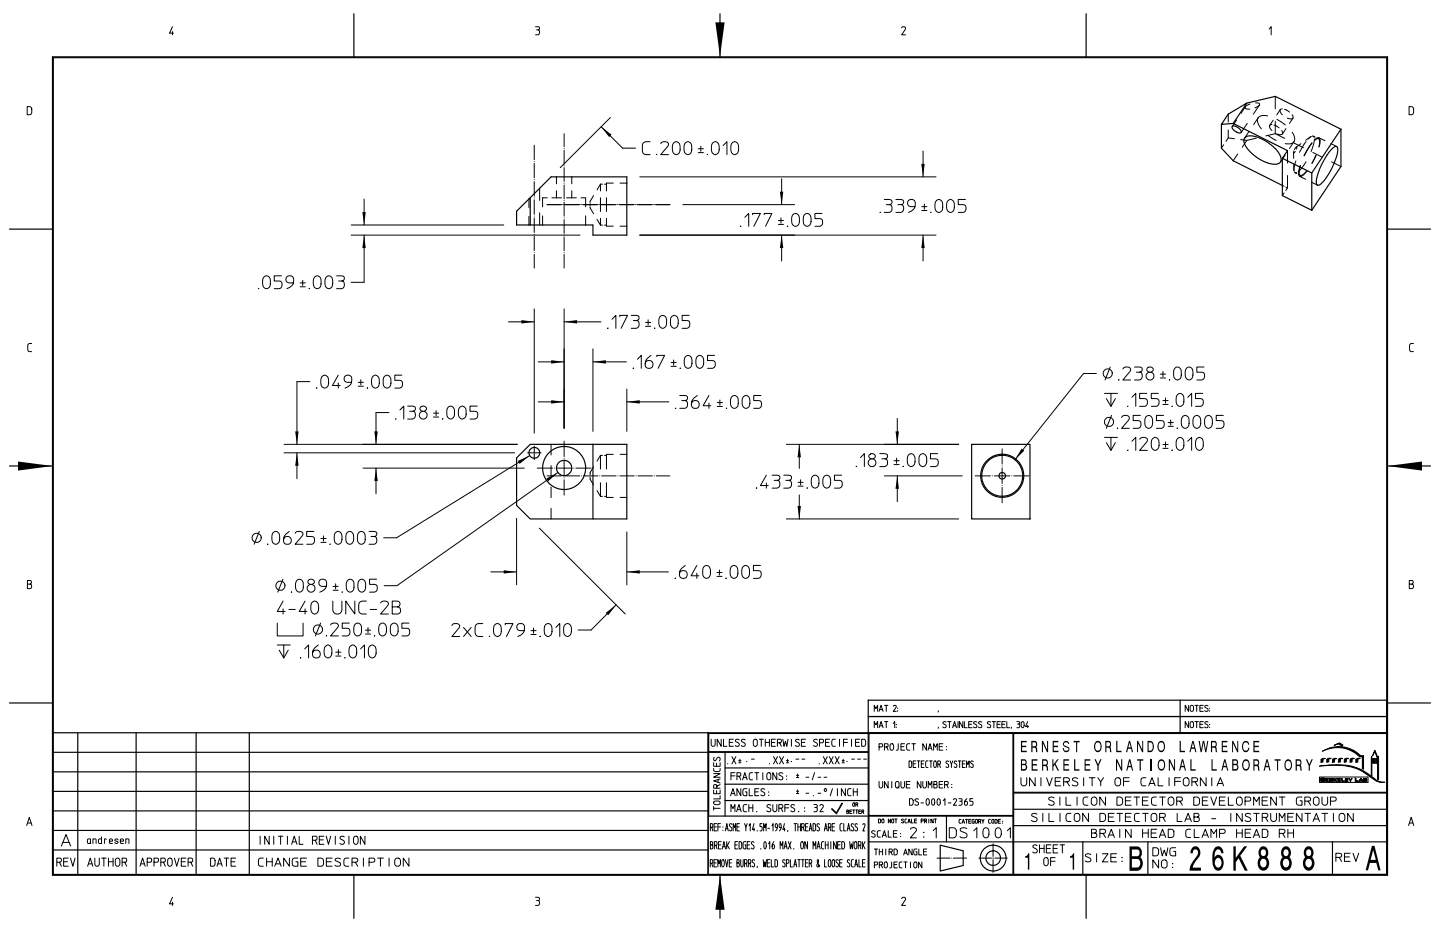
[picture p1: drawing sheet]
<svg xmlns="http://www.w3.org/2000/svg" width="432mm" height="279mm" viewBox="0 0 432 279" stroke-linecap="round" stroke-linejoin="round" font-family="sans-serif">
<g fill="#000">
<path d="M214.5 6.7h2.8l-1.4 10.3z" fill-rule="evenodd"/>
<path d="M180.3 38l3.1 2.4-.7 .7z" fill-rule="evenodd"/>
<path d="M276.3 49.1h1l-.5 3.9z" fill-rule="evenodd"/>
<path d="M109.2 70.5l.5 3.9h-1z" fill-rule="evenodd"/>
<path d="M108.7 63.6h1l-.5 3.9z" fill-rule="evenodd"/>
<path d="M234.4 70.5l.5 3.9h-1z" fill-rule="evenodd"/>
<path d="M233.9 57.5h1l-.5 3.8z" fill-rule="evenodd"/>
<path d="M276.8 70.5l.5 3.9h-1z" fill-rule="evenodd"/>
<path d="M156.4 96l3.8 .5-3.8 .5z" fill-rule="evenodd"/>
<path d="M169.2 96.5l3.8-.5v1z" fill-rule="evenodd"/>
<path d="M165.3 108l3.9 .5-3.9 .5z" fill-rule="evenodd"/>
<path d="M177.8 108.5l3.9-.5v1z" fill-rule="evenodd"/>
<path d="M5.4 138.4l10.3 1.3-10.3 1.4z" fill-rule="evenodd"/>
<path d="M88.5 129.3h1l-.5 3.9z" fill-rule="evenodd"/>
<path d="M89 135.7l.5 3.9h-1z" fill-rule="evenodd"/>
<path d="M112.3 129.3h1l-.6 3.9z" fill-rule="evenodd"/>
<path d="M155.3 138.2l3.5-1.6-3 2.5z" fill-rule="evenodd"/>
<path d="M165.3 120l3.9 .5-3.9 .5z" fill-rule="evenodd"/>
<path d="M188 120.5l3.8-.5v1z" fill-rule="evenodd"/>
<path d="M239.7 133.2l.5 3.9h-1.1z" fill-rule="evenodd"/>
<path d="M268.5 129.3h1.1l-.5 3.9z" fill-rule="evenodd"/>
<path d="M306.4 134.5l.7 .6-2.8 2.7z" fill-rule="evenodd"/>
<path d="M416.1 139.7l10.3-1.3v2.7z" fill-rule="evenodd"/>
<path d="M112.7 140.3l.6 3.9h-1z" fill-rule="evenodd"/>
<path d="M163.8 143.5l3.5-1.9-2.9 2.7z" fill-rule="evenodd"/>
<path d="M239.1 151.7h1.1l-.5 3.9z" fill-rule="evenodd"/>
<path d="M269.1 142.7l.5 3.8h-1.1z" fill-rule="evenodd"/>
<path d="M151.1 171l3.8 .4-3.8 .5z" fill-rule="evenodd"/>
<path d="M188 171.4l3.8-.4v.9z" fill-rule="evenodd"/>
<path d="M181.6 183.7l3.1-2.4-2.3 3.1z" fill-rule="evenodd"/>
<path d="M306.1 227.6v3.4h1.2a1.26 1.26 0 0 0 .4-1.9 .98 .98 0 0 0-.4-1.5zM306.5 229.4v1.2h.7a.65 .65 0 0 0 .4-.6 .65 .65 0 0 0-.4-.6zM306.5 228v1h.7a.51 .51 0 0 0 .4-.5 .51 .51 0 0 0-.4-.5z" fill-rule="evenodd"/>
<path d="M306.1 222.1h1.8v.4h-1.4v1.1h1.2v.4h-1.2v1.1h1.4v.4h-1.8z" fill-rule="evenodd"/>
<path d="M309.6 222.5v1.2h.6a.61 .61 0 0 0 .5-.6 .61 .61 0 0 0-.5-.6zM309.2 222.1h1.1a1.06 1.06 0 0 1 .4 1.8l.3 .4 .1 1.2h-.4l-.1-1.1-.4-.2h-.6v1.3h-.4z" fill-rule="evenodd"/>
<path d="M309.4 227.6h1.7v.4h-1.4v1.1h1.2v.4h-1.2v1.1h1.4v.4h-1.7z" fill-rule="evenodd"/>
<path d="M312.4 222.1h.4l1.2 2.7v-2.7h.3v3.4h-.4l-1.2-2.7v2.7h-.3z" fill-rule="evenodd"/>
<path d="M312.8 228v1.2h.6a.62 .62 0 0 0 .5-.6 .62 .62 0 0 0-.5-.6zM312.5 227.6h1a1.07 1.07 0 0 1 .4 1.8l.3 .4 .1 1.2h-.4l-.1-1.1-.4-.2h-.6v1.3h-.3z" fill-rule="evenodd"/>
<path d="M315.7 222.1h1.7v.4h-1.4v1.1h1.3v.4h-1.3v1.1h1.4v.4h-1.7z" fill-rule="evenodd"/>
<path d="M315.6 227.6h.3v1.6l1.1-1.6h.5l-1 1.4 1.1 2h-.5l-.8-1.7-.4 .5v1.2h-.3z" fill-rule="evenodd"/>
<path d="M319.1 222.3a.93 .93 0 0 1 1-.1 .93 .93 0 0 1 .5 .8h-.3a.61 .61 0 0 0-.8-.5 .61 .61 0 0 0-.2 1l.7 .3a.91 .91 0 0 1 .3 1.5 .91 .91 0 0 1-1.5-.5l-.1-.6h.3a.68 .68 0 0 0 .6 .9 .68 .68 0 0 0 .7-.8 1.5 1.5 0 0 1-1.6-1.5z" fill-rule="evenodd"/>
<path d="M318.9 227.6h1.7v.4h-1.4v1.1h1.3v.4h-1.3v1.1h1.4v.4h-1.7z" fill-rule="evenodd"/>
<path d="M322.1 227.6h.3v3h1.3v.4h-1.6z" fill-rule="evenodd"/>
<path d="M321.9 222.1h1.8v.4h-.7v3h-.3v-3h-.8z" fill-rule="evenodd"/>
<path d="M325.2 227.6h1.7v.4h-1.4v1.1h1.3v.4h-1.3v1.1h1.5v.4h-1.8z" fill-rule="evenodd"/>
<path d="M328.7 222.2a2 2 0 0 0 .4 3.3 1.86 1.86 0 0 0 .7-3.2l-.5-.2zM328.6 222.8l-.2 .6a1.07 1.07 0 0 0 0 1.1 1.07 1.07 0 0 0 1.1 .5 1.5 1.5 0 0 0-.2-2.4z" fill-rule="evenodd"/>
<path d="M328.2 227.6h.4l.6 1.5 .7-1.5h.4l-.9 2v1.4h-.3v-1.4z" fill-rule="evenodd"/>
<path d="M331.8 222.5v1.2h.6a.61 .61 0 0 0 .5-.6 .61 .61 0 0 0-.5-.6zM331.4 222.1h1.1a1.09 1.09 0 0 1 .4 1.8l.4 1.6h-.4l-.2-1.1-.3-.2h-.6v1.3h-.4z" fill-rule="evenodd"/>
<path d="M334.6 227.6h.4l1.2 2.7v-2.7h.3v3.4h-.3l-1.2-2.6v2.6h-.4z" fill-rule="evenodd"/>
<path d="M334.7 222.1h.4v3h1.2v.4h-1.6z" fill-rule="evenodd"/>
<path d="M338.5 222.1l-.9 3.4h.4l.2-1h1l.2 1h.4l-.9-3.4zM338.7 222.7l-.4 1.3h.8z" fill-rule="evenodd"/>
<path d="M338.6 227.6l-.9 3.4h.3l.3-1h.9l.3 1h.3l-.9-3.4zM338.7 228.2l-.3 1.4h.7z" fill-rule="evenodd"/>
<path d="M341 222.1h.3l1.2 2.7v-2.7h.3v3.4h-.3l-1.3-2.7v2.7h-.2z" fill-rule="evenodd"/>
<path d="M341 227.6h1.8v.4h-.7v3h-.4v-3h-.7z" fill-rule="evenodd"/>
<path d="M344.1 222.1v3.4h.8a1.88 1.88 0 0 0 1.1-1.7 1.88 1.88 0 0 0-1.1-1.7zM344.4 222.6v2.4a1.28 1.28 0 0 0 1.3-.7 1.28 1.28 0 0 0-.2-1.4l-.3-.3z" fill-rule="evenodd"/>
<path d="M347.4 222.5a1.84 1.84 0 0 0 .9 3 1.88 1.88 0 0 0 1.1-1.7 1.88 1.88 0 0 0-1.1-1.7zM347.8 222.7a1.4 1.4 0 0 0 .5 2.3 1.43 1.43 0 0 0 0-2.4z" fill-rule="evenodd"/>
<path d="M347.7 227.8a2.06 2.06 0 0 0 .5 3.2 1.88 1.88 0 0 0 .7-3.2l-.6-.2zM347.8 228.2a1.43 1.43 0 0 0 .5 2.4 1.42 1.42 0 0 0 0-2.5z" fill-rule="evenodd"/>
<path d="M350.5 227.6h.3l1.3 2.7v-2.7h.3v3.4h-.4l-1.2-2.6v2.6h-.3z" fill-rule="evenodd"/>
<path d="M353.7 222.1h.4v3h1.2v.4h-1.6z" fill-rule="evenodd"/>
<path d="M354.4 227.6l-.8 3.4h.3l.3-1h.8l.3 1h.3l-.8-3.4zM354.6 228.2l-.4 1.4h.8z" fill-rule="evenodd"/>
<path d="M356.9 227.6h.4v3h1.2v.4h-1.6z" fill-rule="evenodd"/>
<path d="M357.5 222.1l-.8 3.4h.3l.3-1h.9l.2 1h.4l-.9-3.4zM357.7 222.7l-.3 1.3h.7z" fill-rule="evenodd"/>
<path d="M359.4 222.1h.4l.4 2.7 .5-2.7h.4l.5 2.7 .4-2.7h.3l-.6 3.4h-.3l-.5-2.9-.5 2.9h-.4z" fill-rule="evenodd"/>
<path d="M363.3 227.6h.3v3h1.3v.4h-1.6z" fill-rule="evenodd"/>
<path d="M363.5 222.5v1.2h.6a.61 .61 0 0 0 .5-.6 .61 .61 0 0 0-.5-.6zM363.1 222.1h1.1a1.06 1.06 0 0 1 .4 1.8l.2 .4 .2 1.2h-.4l-.1-1.1-.5-.2h-.5v1.3h-.4z" fill-rule="evenodd"/>
<path d="M367.1 227.6l-.9 3.4h.3l.3-1h.9l.3 1h.3l-.8-3.4zM367.3 228.2l-.4 1.4h.8z" fill-rule="evenodd"/>
<path d="M366.4 222.1h1.7v.4h-1.4v1.1h1.2v.4h-1.2v1.1h1.4v.4h-1.7z" fill-rule="evenodd"/>
<path d="M369.5 222.1h.3l1.2 2.7v-2.7h.3v3.4h-.3l-1.3-2.7v2.7h-.2z" fill-rule="evenodd"/>
<path d="M369.5 227.6v3.4h1.2a1.28 1.28 0 0 0 .4-1.9 .95 .95 0 0 0-.4-1.5zM369.9 229.4v1.2h.7a.65 .65 0 0 0 .4-.6 .65 .65 0 0 0-.4-.6zM369.9 228v1h.7a.54 .54 0 0 0 0-1z" fill-rule="evenodd"/>
<path d="M373 227.8a1.92 1.92 0 0 0 .7 3.2 1.91 1.91 0 0 0 1.1-1.7 1.91 1.91 0 0 0-1.1-1.7zM373.1 228.3l-.2 .3a1.28 1.28 0 0 0 .8 2 1.46 1.46 0 0 0 0-2.5z" fill-rule="evenodd"/>
<path d="M373 222.3a1.04 1.04 0 0 1 1.1-.1 1.04 1.04 0 0 1 .5 1l-.3 .1a.81 .81 0 0 0-1-.7 .81 .81 0 0 0-.6 1.1 .89 .89 0 0 0 .3 1.1 .89 .89 0 0 0 1.2-.1l.1-.5h.3a1.11 1.11 0 0 1-1 1.3 1.11 1.11 0 0 1-1.1-1.3v-1.2z" fill-rule="evenodd"/>
<path d="M376.2 228v1.2h.6a.61 .61 0 0 0 .5-.6 .61 .61 0 0 0-.5-.6zM375.8 227.6h1.1a1.11 1.11 0 0 1 .4 1.8l.4 1.6h-.4l-.1-1.1-.5-.2h-.5v1.3h-.4z" fill-rule="evenodd"/>
<path d="M375.8 222.1h1.8v.4h-1.4v1.1h1.2v.4h-1.2v1.1h1.4v.4h-1.8z" fill-rule="evenodd"/>
<path d="M379.8 227.6l-.9 3.4h.3l.3-1h.9l.2 1h.4l-.9-3.4zM379.9 228.2l-.3 1.4h.7z" fill-rule="evenodd"/>
<path d="M382.2 227.6h1.8v.4h-.7v3h-.4v-3h-.7z" fill-rule="evenodd"/>
<path d="M385.7 227.8a1.92 1.92 0 0 0 .7 3.2 1.96 1.96 0 0 0 .1-3.4zM385.8 228.2v.1a1.41 1.41 0 0 0 .6 2.3 1.36 1.36 0 0 0 .7-1.3 1.36 1.36 0 0 0-.9-1.2z" fill-rule="evenodd"/>
<path d="M388.9 228v1.2h.6a.61 .61 0 0 0 .5-.6 .61 .61 0 0 0-.5-.6zM388.5 227.6h1.1a1.07 1.07 0 0 1 .4 1.8l.2 .4 .2 1.2h-.4l-.1-1.1-.5-.2h-.5v1.3h-.4z" fill-rule="evenodd"/>
<path d="M391.6 227.6h.4l.6 1.5 .7-1.5h.4l-.9 2v1.4h-.4v-1.4z" fill-rule="evenodd"/>
<path d="M396.1 227.6l.7-.3 .6 .1-.6 .1-.1 .9-.6 .2z" fill-rule="evenodd"/>
<path d="M397.5 233.4h.9l-.7 .2v.2h.4l-.4 .1v.2l.7 .1h-.9z" fill-rule="evenodd"/>
<path d="M397.9 227.6l.7-.3 .5 .1-.6 .1-.1 .9-.6 .1z" fill-rule="evenodd"/>
<path d="M399.6 227.6l.6-.3 .6 .1-.6 .1v1l-.6 .1z" fill-rule="evenodd"/>
<path d="M399.9 233.4h.2v.4l.8-.4-.6 .4 .6 .4-.8-.3v.3h-.2z" fill-rule="evenodd"/>
<path d="M401.1 233.4h.9l-.6 .2v.2h.3l-.3 .1v.2l.6 .1h-.9z" fill-rule="evenodd"/>
<path d="M402.3 233.4h.2v.7l.7 .1h-.9z" fill-rule="evenodd"/>
<path d="M401.4 227.6l.7-.3 .5 .1-.6 .1-.1 .9-.6 .1z" fill-rule="evenodd"/>
<path d="M400.1 223.4l1.5-.7 1.1 .6-.4 .5-1.1-.8z" fill-rule="evenodd"/>
<path d="M403.4 233.4h.8l-.6 .2v.2h.4l-.4 .1v.2l.6 .1h-.8z" fill-rule="evenodd"/>
<path d="M403.1 227.6l.8-.3 .5 .1-.6 .1-.1 .9-.6 .1z" fill-rule="evenodd"/>
<path d="M404.4 233.4l.6 .4 .5-.4-.4 .5v.3h-.3v-.3z" fill-rule="evenodd"/>
<path d="M396.5 225.2a9.4 9.4 0 0 1 11.5 1.4h.9v4l-.4-.2v-3.5h-.8a9.6 9.6 0 0 0-11.2-1.7z" fill-rule="evenodd"/>
<path d="M404.8 227.6l.6-.3 .7 .1-.6 .1-.1 .9-.6 .1z" fill-rule="evenodd"/>
<path d="M406.4 233.3h.2v.8h.7v.1h-.9z" fill-rule="evenodd"/>
<path d="M406.6 227.6l.6-.3 .6 .1-.6 .1-.1 1-.6 .1z" fill-rule="evenodd"/>
<path d="M395.6 229.7a19.5 19.5 0 0 1 13.9 1.8l2.6 1.9a3.9 3.9 0 0 0 3.1 1.1l-.4 .1a5.9 5.9 0 0 1-4.6-2.2 15.5 15.5 0 0 0-11.5-3z" fill-rule="evenodd"/>
<path d="M411.3 226.7l.1 5.7-.2-.2z" fill-rule="evenodd"/>
<path d="M411.6 227.4l.3 .1-.1 1.3h-.2z" fill-rule="evenodd"/>
<path d="M412.1 227.4h.3l-.1 1.4-.2-.1z" fill-rule="evenodd"/>
<path d="M412.6 227.4h.3l-.2 1.5z" fill-rule="evenodd"/>
<path d="M412.3 224.9l.7 1.9v.3l-.8-1.8-.6 1.4z" fill-rule="evenodd"/>
<path d="M413.2 226.7l.2 7.1-.3-.2v-6.4z" fill-rule="evenodd"/>
<path d="M338.7 253.8v7.3h2.4a2.43 2.43 0 0 0 .9-4.1 2.16 2.16 0 0 0-.9-3.2zM339.4 257.5v2.6h1.7a1.39 1.39 0 0 0 .8-1.3 1.39 1.39 0 0 0-.8-1.3zM339.4 254.7v2h1.7a1.11 1.11 0 0 0 .6-1 1.11 1.11 0 0 0-.6-1z" fill-rule="evenodd"/>
<path d="M364.8 257.4a1.58 1.58 0 0 0-.5 1.5 1.58 1.58 0 0 0 1.1 1.2 1.56 1.56 0 0 0 .9-1.6 1.56 1.56 0 0 0-1.2-1.3zM364.5 254a1.62 1.62 0 0 1 1.8 .1 1.62 1.62 0 0 1 .6 1.7h-.7a.99 .99 0 0 0-1-1.2 .99 .99 0 0 0-.9 1.2l-.1 1.3a1.37 1.37 0 0 1 1.5-.7 1.37 1.37 0 0 1 1.1 1.3 2.27 2.27 0 0 1-1.7 3.3 2.75 2.75 0 0 1-1.6-3.3 4.6 4.6 0 0 1 1-3.7z" fill-rule="evenodd"/>
<path d="M369.9 253.7h.7v3.5l2.5-3.5h.9l-2.1 2.8 2.3 4.5h-.9l-1.9-3.7-.8 1.2v2.5h-.7z" fill-rule="evenodd"/>
<path d="M378.2 254.9a1.01 1.01 0 0 0-.1 1.2 1.01 1.01 0 0 0 1.1 .4 .96 .96 0 0 0 .4-1.3 .96 .96 0 0 0-1.4-.3zM378.4 257.6a1.28 1.28 0 0 0-.6 1.5 1.28 1.28 0 0 0 1.5 .8 1.28 1.28 0 0 0 .5-1.5 1.28 1.28 0 0 0-1.4-.8zM377.9 254.1l-.5 1.3v.9l.4 .7a2.31 2.31 0 0 0-.7 2.4 2.31 2.31 0 0 0 1.9 1.6 2.43 2.43 0 0 0 .9-4 1.97 1.97 0 0 0-1.3-3.3z" fill-rule="evenodd"/>
<path d="M385.2 254.7a1.01 1.01 0 0 0-.4 1.2 1.01 1.01 0 0 0 1.2 .6 1.01 1.01 0 0 0 .4-1.2 1.01 1.01 0 0 0-1.2-.6zM384.9 257.8a1.36 1.36 0 0 0 .9 2.2 1.35 1.35 0 0 0 .8-1.4 1.35 1.35 0 0 0-1.1-1.1zM384.7 254.1l-.6 1.3 .1 .9 .4 .7a2.33 2.33 0 0 0-.7 2.4 2.33 2.33 0 0 0 1.9 1.6 2.44 2.44 0 0 0 .8-4 1.97 1.97 0 0 0-1.2-3.3z" fill-rule="evenodd"/>
<path d="M391.8 254.9a1.01 1.01 0 0 0-.1 1.2 1.01 1.01 0 0 0 1.1 .4 .96 .96 0 0 0 .4-1.3 .96 .96 0 0 0-1.4-.3zM392 257.6a1.28 1.28 0 0 0-.6 1.5 1.28 1.28 0 0 0 1.5 .8 1.28 1.28 0 0 0 .5-1.5 1.28 1.28 0 0 0-1.4-.8zM391.5 254.1l-.6 1.3 .5 1.6a2.33 2.33 0 0 0-.7 2.4 2.33 2.33 0 0 0 1.9 1.6 2.43 2.43 0 0 0 .9-4 2 2 0 0 0-1.3-3.3z" fill-rule="evenodd"/>
<path d="M411.4 253.6l-1.9 7.3h.7l.6-2.2h1.9l.6 2.2h.7l-1.8-7.3zM411.8 254.8l-.8 3h1.6z" fill-rule="evenodd"/>
<path d="M215.9 262.4l1.4 10.3h-2.8z" fill-rule="evenodd"/>
<path d="M307.4 256.7l.6-.3 .3-.6h.3v4.9h-.4v-3.6h-.8z" fill-rule="evenodd"/>
<path d="M320.9 256.7l.6-.3 .3-.6h.3v4.9h-.4v-3.6h-.8z" fill-rule="evenodd"/>
<path d="M357.6 254.1a1.44 1.44 0 0 1 1.7-.2 1.44 1.44 0 0 1 .6 1.5l-.3 1.4-1.5 2.1-.5 1.2h2.5v.9h-3.4a8.1 8.1 0 0 1 2.4-4.6 1.01 1.01 0 0 0 .1-1.2 1.01 1.01 0 0 0-1.1-.5l-.4 1.1h-.7v-.8z" fill-rule="evenodd"/>
</g>
<g fill="none" stroke="#000" stroke-width=".3">
<path d="M51.7 8l-.9 1.9h1.2M51.7 9.5v.9M160.6 8h.7a.48 .48 0 0 1 .5 .5 .48 .48 0 0 1-.4 .5 .85 .85 0 0 1-.1 1.4h-.7M160.9 9h.5M270.4 8.4a.59 .59 0 0 1 .8-.4 .59 .59 0 0 1 .2 .9l-1 1.5h1.1M380.6 8.7l.6-.7v2.4M8.1 32h.9l.5 .5v1.4l-.5 .5h-.9zM180.3 38l6.4 6.4h3.9M183 35.2l-15 15.1M373.4 32l-.1 .3M422.5 32h.8l.5 .5 .1 1.2-.2 .5-.4 .2h-.8zM109.2 59.7v7.8"/>
<path d="M181.9 54.9v.3M191.8 53h88.9M194.9 42.5l-1.6 .1-.5 .4-.2 .6 .2 2.3 .9 .5h1.2M196.9 46.4h.1M198.1 43.1a1.25 1.25 0 0 1 1.3-.7 1.25 1.25 0 0 1 1 1.1l-2.3 2.9h2.3M201.9 43a1.14 1.14 0 0 1 1.4-.4 1.14 1.14 0 0 1 .6 1.3 2.04 2.04 0 0 1-.7 2.3h-.8a2.35 2.35 0 0 1-.5-3.2zM205.4 43a1.14 1.14 0 0 1 1.4-.4 1.14 1.14 0 0 1 .6 1.3 2.04 2.04 0 0 1-.7 2.3h-.8a2.35 2.35 0 0 1-.5-3.2zM209.4 45.8h1.5M209.4 44.6h1.5M210.1 43.8v1.6M212.1 46.4h.1M213.6 43a1.14 1.14 0 0 1 1.4-.4 1.14 1.14 0 0 1 .7 1.3 2.04 2.04 0 0 1-.8 2.3h-.8a2.35 2.35 0 0 1-.5-3.2z"/>
<path d="M216.8 43.6l1.2-1.1v3.9M219.4 43a1.14 1.14 0 0 1 1.5-.4 1.14 1.14 0 0 1 .6 1.3 2.04 2.04 0 0 1-.8 2.3h-.8a2.35 2.35 0 0 1-.5-3.2zM234.4 53.6v7.7M265.1 59.8l2 .1a.77 .77 0 0 1 .4 .9 .77 .77 0 0 1-.8 .5 1.23 1.23 0 0 1 .8 1.2 1.23 1.23 0 0 1-.9 1.2h-1.5M268.6 59.8l2 .1a.77 .77 0 0 1 .3 .9 .77 .77 0 0 1-.7 .5 1.22 1.22 0 0 1 .8 1.3 1.22 1.22 0 0 1-.9 1.1h-1.5M276.8 45.3v7.7M289.5 59.8h-2.2v1.5h1.5a1.2 1.2 0 0 1 .9 1.2 1.2 1.2 0 0 1-.9 1.2h-1.5M388.7 44.1l-.3 .3M105.3 70.5h68.6M105.3 67.5h45.8M109.2 70.5v14.1h-3.9M181.9 67.5v.3"/>
<path d="M191.8 70.5h88.9M204.8 61.3h33.5M222.1 67.8h.1M223.3 65.2l1.2-1.2v3.8M225.7 64.4v-.4h2.3l-1.9 3.8M229.2 64.4v-.4h2.3l-1.9 3.8M233.4 67.3h1.5M233.4 66.1h1.5M234.2 65.3v1.6M234.4 70.5v7.7M236.1 67.8h.1M237.7 64.5a1.16 1.16 0 0 1 1.4-.4 1.16 1.16 0 0 1 .6 1.3 2.04 2.04 0 0 1-.8 2.4h-.7a2.38 2.38 0 0 1-.5-3.3z"/>
<path d="M241.2 64.5a1.16 1.16 0 0 1 1.4-.4 1.16 1.16 0 0 1 .6 1.3 2.04 2.04 0 0 1-.8 2.4h-.7a1.35 1.35 0 0 1-.8-1.4v-1.6zM246.5 64h-2.1v1.5h1.4a1.19 1.19 0 0 1 .9 1.2 1.19 1.19 0 0 1-.9 1.1h-1.4M263.9 63.7h.1M265.7 61.3h1M269.2 61.3h1M274.4 61.9h-1.4a1.15 1.15 0 0 1-.8-1.2 1.15 1.15 0 0 1 1.2-1 1.15 1.15 0 0 1 1.1 1.1v.7a2.33 2.33 0 0 1-2.1 2.2M276.4 63.1h1.6M276.4 61.9h1.6M276.8 70.5v7.7M277.2 61.2v1.5M279.1 63.7h.1M280.7 60.3a1.13 1.13 0 0 1 1.4-.4 1.13 1.13 0 0 1 .6 1.4 1.92 1.92 0 0 1-.8 2.3h-.8a2.34 2.34 0 0 1-.4-3.3z"/>
<path d="M284.2 60.3a1.13 1.13 0 0 1 1.4-.4 1.13 1.13 0 0 1 .6 1.4 2.04 2.04 0 0 1-.8 2.3h-.8a2.34 2.34 0 0 1-.4-3.3zM77.5 86.5h.1M79.1 83.1a1.14 1.14 0 0 1 1.4-.3 1.14 1.14 0 0 1 .6 1.3 1.92 1.92 0 0 1-.8 2.4h-.8a2.34 2.34 0 0 1-.4-3.4zM84.4 82.7h-2.2v1.5h1.5a1.18 1.18 0 0 1 .9 1.2 1.18 1.18 0 0 1-.9 1.1h-1.5M87.9 84.8h-1.3a1.15 1.15 0 0 1-.8-1.3 1.15 1.15 0 0 1 1.2-1 1.15 1.15 0 0 1 1.1 1.1v.7a2.21 2.21 0 0 1-2.1 2.2M90 86h1.5M90 84.8h1.5M90.8 84v1.6M92.7 86.5h.1M94.3 83.1a1.14 1.14 0 0 1 1.4-.3 1.14 1.14 0 0 1 .6 1.3 1.92 1.92 0 0 1-.8 2.4h-.8a2.34 2.34 0 0 1-.4-3.4zM97.8 83.1a1.14 1.14 0 0 1 1.4-.3 1.14 1.14 0 0 1 .6 1.3 2.04 2.04 0 0 1-.8 2.4h-.8a2.34 2.34 0 0 1-.4-3.4zM100.9 82.7l2 .1a.8 .8 0 0 1 .3 .8 .8 .8 0 0 1-.7 .6 1.19 1.19 0 0 1 .8 1.2 1.19 1.19 0 0 1-.9 1.1h-1.5"/>
<path d="M101.5 84.2h1M152.5 96.5h7.7M160.2 92.6v37.3M169.2 92.6v35.8M169.2 96.5h11M182.2 98.4h.1M183.5 95.7l1.2-1.2v3.9M185.8 94.9v-.4h2.4l-2 3.9M189.3 94.5l1.9 .2a.77 .77 0 0 1 .4 .8 .77 .77 0 0 1-.7 .6 1.22 1.22 0 0 1 .8 1.2 1.22 1.22 0 0 1-.9 1.1h-1.5M189.9 96.1h1M193.6 97.8h1.5M193.6 96.7h1.5"/>
<path d="M194.3 95.9v1.5M196.3 98.4h.1M197.8 95a1.16 1.16 0 0 1 1.5-.3 1.16 1.16 0 0 1 .6 1.3 2.04 2.04 0 0 1-.8 2.3h-.8a2.38 2.38 0 0 1-.5-3.3zM201.5 94.8a1.18 1.18 0 0 1 1.3 0 1.18 1.18 0 0 1 .6 1.2 1.79 1.79 0 0 1-1.1 2.4l-.5-.1a1.35 1.35 0 0 1-.8-1.4 2.05 2.05 0 0 1 .5-2.1zM206.7 94.5h-2.2v1.6l1.9 .1a1.36 1.36 0 0 1-.4 2.2h-1.5M9.5 103h-.9l-.3 .7 .1 1.4 .2 .3h.9M92.9 114.4h-3.9v18.8M94.9 116.3h.1M96.5 113a1.15 1.15 0 0 1 1.4-.4 1.15 1.15 0 0 1 .6 1.3 1.96 1.96 0 0 1-.7 2.3h-.8a2.21 2.21 0 0 1-.7-2.9zM101.4 112.5l-1.7 3.1h2.3M101.4 114.8v1.5M105.4 114.6h-1.4a1.14 1.14 0 0 1-.4-2 1.14 1.14 0 0 1 1.9 .9v.6a2.22 2.22 0 0 1-2 2.2"/>
<path d="M107.4 115.8h1.6M107.4 114.6h1.6M108.2 113.8v1.6M110.1 116.3h.1M111.7 113a1.15 1.15 0 0 1 1.4-.4 1.15 1.15 0 0 1 .6 1.3 1.96 1.96 0 0 1-.7 2.3h-.8a2.21 2.21 0 0 1-.7-2.9zM115.4 112.8a1.16 1.16 0 0 1 1.3-.1 1.16 1.16 0 0 1 .5 1.2 1.96 1.96 0 0 1-.7 2.3h-.8a1.24 1.24 0 0 1-.8-1.3 2.05 2.05 0 0 1 .5-2.1zM120.5 112.5h-2.1v1.5l1.9 .1a1.33 1.33 0 0 1-.5 2.2h-1.4M161.4 108.5h7.8M177.8 108.5h10.1M177.8 104.6v24.7M188 116.6v12.7M189.9 110.4h.1"/>
<path d="M191.1 107.7l1.2-1.2v3.9M195.2 106.5a2.6 2.6 0 0 0-1.5 3.6 1.19 1.19 0 0 0 1.9-.1 1.19 1.19 0 0 0-.5-1.8 1.19 1.19 0 0 0-1.6 .9M197 106.9v-.4h2.3l-2 3.9M201.2 109.8h1.6M201.2 108.7h1.6M202 107.9v1.6M203.8 118.6h2a.77 .77 0 0 1 .3 .9 .77 .77 0 0 1-.7 .6 1.23 1.23 0 0 1 .8 1.2 1.23 1.23 0 0 1-.9 1.1h-1.5M203.9 110.4h.1M205.7 106.8a1.16 1.16 0 0 1 1.3 0 1.16 1.16 0 0 1 .5 1.2 2.04 2.04 0 0 1-.8 2.3h-.7a2.57 2.57 0 0 1-.3-3.5zM209 107a1.14 1.14 0 0 1 1.4-.4 1.14 1.14 0 0 1 .6 1.4 2.04 2.04 0 0 1-.8 2.3h-.8a2.35 2.35 0 0 1-.4-3.3zM209.1 118.6a2.5 2.5 0 0 0-1.5 3.5 1.19 1.19 0 0 0 1.9-.1 1.19 1.19 0 0 0-.6-1.8 1.19 1.19 0 0 0-1.6 .9M212.6 118.6l-1.8 3h2.3"/>
<path d="M214.3 106.5h-2.1v1.6h1.4a1.2 1.2 0 0 1 .9 1.2 1.2 1.2 0 0 1-.9 1.1h-1.4M215.9 119.9v1.6M219.4 119a1.14 1.14 0 0 1 1.4-.3 1.14 1.14 0 0 1 .6 1.3 1.92 1.92 0 0 1-.8 2.3h-.8a2.34 2.34 0 0 1-.4-3.3zM222.8 119a1.14 1.14 0 0 1 1.5-.3 1.14 1.14 0 0 1 .6 1.3 2.04 2.04 0 0 1-.8 2.3h-.8a2.34 2.34 0 0 1-.5-3.3zM228.2 118.6h-2.2v1.5h1.5a1.2 1.2 0 0 1 .9 1.1 1.2 1.2 0 0 1-.9 1.2h-1.5M328.8 112h-3.9l-20.6 25.8M331.2 117.9h1.9M331.8 119.5l1.3 2.3 1.4-2.3M332.9 110l-1.5 3.9M335.1 117.9h-2v3.9M335.5 113.9h.1M336.7 110.6a1.26 1.26 0 0 1 1.3-.6 1.26 1.26 0 0 1 1 1l-2.3 2.9h2.3"/>
<path d="M339.4 119.1l1.2-1.2v3.9M340.2 110l1.9 .1a.8 .8 0 0 1 .4 .9 .8 .8 0 0 1-.8 .6 1.22 1.22 0 0 1 .8 1.2 1.22 1.22 0 0 1-.9 1.1h-1.4M340.8 111.6h.9M343.9 117.9h-2.2v1.6h1.5a1.2 1.2 0 0 1 .9 1.2 1.2 1.2 0 0 1-.9 1.1h-1.5M344.1 110.3a.91 .91 0 0 1 1.2-.2 .91 .91 0 0 1 .3 1.2 .91 .91 0 0 1-1.2 .2 .91 .91 0 0 1-.3-1.2zM344.7 111.6a1.19 1.19 0 0 0-.8 1.8 1.19 1.19 0 0 0 2 0 1.19 1.19 0 0 0-.8-1.8M347.3 117.9h-2.1v1.6h1.5a1.2 1.2 0 0 1 .9 1.2 1.2 1.2 0 0 1-.9 1.1h-1.5M347.9 113.3h1.6M347.9 112.1h1.6M348.7 111.4v1.5M349.5 119.3v1.6M350.7 113.9h.1"/>
<path d="M352.2 110.5a1.14 1.14 0 0 1 1.4-.4 1.14 1.14 0 0 1 .6 1.4 1.92 1.92 0 0 1-.8 2.3h-.7a2.3 2.3 0 0 1-.7-2.9zM353 118.4a1.13 1.13 0 0 1 1.4-.4 1.13 1.13 0 0 1 .6 1.4 1.92 1.92 0 0 1-.8 2.3h-.8a2.34 2.34 0 0 1-.4-3.3zM355.7 110.5a1.14 1.14 0 0 1 1.4-.4 1.14 1.14 0 0 1 .6 1.4 2.04 2.04 0 0 1-.8 2.3h-.7a2.34 2.34 0 0 1-.5-3.3zM356.2 119.1l1.1-1.2v3.9M360.6 117.9h-2.1v1.6h1.4a1.2 1.2 0 0 1 .9 1.2 1.2 1.2 0 0 1-.9 1.1h-1.4M361 110h-2.1v1.6l1.9 .1a1.35 1.35 0 0 1-.5 2.2h-1.4M423.8 103l-1 .2-.1 .5 .1 1.5 1 .2M85.2 135.7h69.1M85.2 133.2h69.9M89 135.7v7.8M116.6 123.7h-3.9v9.5M118.7 125.6h.1"/>
<path d="M119.9 122.9l1.2-1.2v3.9M122.2 121.7l2 .1a.77 .77 0 0 1 .3 .9 .77 .77 0 0 1-.7 .6 1.23 1.23 0 0 1 .8 1.2 1.23 1.23 0 0 1-.9 1.1h-1.5M122.8 123.3h1M126.1 122l.3-.2a.84 .84 0 0 1 1.3 .3 .84 .84 0 0 1-.6 1.2 .84 .84 0 0 1-1-.3 .84 .84 0 0 1 0-1zM126.7 123.3a1.19 1.19 0 0 0-.8 1.8 1.19 1.19 0 0 0 2 0 1.19 1.19 0 0 0-.8-1.8M130 125h1.6M130 123.9h1.6M130.8 123.1v1.5M132.7 125.6h.1M134.4 122a1.16 1.16 0 0 1 1.4 0 1.16 1.16 0 0 1 .5 1.2 1.92 1.92 0 0 1-.8 2.3h-.8a2.67 2.67 0 0 1-.3-3.5zM137.9 122a1.16 1.16 0 0 1 1.4 0 1.16 1.16 0 0 1 .5 1.2 1.92 1.92 0 0 1-.8 2.3l-.5 .1a2.17 2.17 0 0 1-.7-3.4zM143.1 121.7h-2.2v1.6h1.5a1.2 1.2 0 0 1 .9 1.2 1.2 1.2 0 0 1-.9 1.1h-1.5"/>
<path d="M158.8 136.6l-39.9 24.6h-3.9M161.4 120.5h7.8M181.9 136.2v.3M188 120.5h12.6M202.6 122.4h.1M204.4 120.1h1M212.6 120.9v1.5M215.1 121.8h1.5M215.1 120.7h1.5M217.8 122.4h.1M235.8 133.2h51.7M239.7 133.2v7.2"/>
<path d="M256.8 139.9h.1M258 137.2l1.2-1.2v3.9M260.7 136.3a.93 .93 0 0 1 1.3-.2 .93 .93 0 0 1 .3 1.2 .92 .92 0 0 1-1.2 .2 .92 .92 0 0 1-.4-1.2zM261.3 137.5a1.19 1.19 0 0 0-.8 1.9 1.19 1.19 0 0 0 2 0 1.19 1.19 0 0 0-.8-1.9M263.8 136l1.9 .1a.77 .77 0 0 1 .4 .9 .77 .77 0 0 1-.7 .5 1.23 1.23 0 0 1 .8 1.2 1.23 1.23 0 0 1-.9 1.2h-1.5M264.4 137.5h1M268.1 139.3h1.5M268.1 138.1h1.5M268.9 137.3v1.6M269.1 125.4v7.8M270.8 139.9h.1M272.6 136.3a1.16 1.16 0 0 1 1.3-.1 1.16 1.16 0 0 1 .5 1.2 1.79 1.79 0 0 1-1.1 2.5l-.5-.1a2.57 2.57 0 0 1-.2-3.5z"/>
<path d="M276 136.3a1.18 1.18 0 0 1 1.3-.1 1.18 1.18 0 0 1 .6 1.2 1.79 1.79 0 0 1-1.1 2.5l-.5-.1a2.62 2.62 0 0 1-.3-3.5zM281.2 136h-2.2v1.5l2 .2a1.34 1.34 0 0 1-.5 2.2h-1.5M331.2 131.1h1.9M331.8 132.7l1.3 2.3 1.4-2.3M333.3 124.5l-1.5 3.9M335.1 128.4h.1M335.1 131.1h-2v3.9M336.3 125.1a1.22 1.22 0 0 1 1.3-.6 1.22 1.22 0 0 1 1 1l-2.3 2.9h2.3M338.2 121.8h.1M338.2 135h.1M339.4 132.3l1.2-1.2v3.9M341.7 131.7a1.27 1.27 0 0 1 1.3-.6 1.27 1.27 0 0 1 1.1 1l-2.4 2.9h2.4"/>
<path d="M341.9 124.5h-2.1v1.6h1.5a1.22 1.22 0 0 1 .8 1.1 1.22 1.22 0 0 1-.8 1.2h-1.5M343.8 124.8a1.16 1.16 0 0 1 1.3 0 1.16 1.16 0 0 1 .5 1.2 2.04 2.04 0 0 1-.8 2.3h-.7a2.57 2.57 0 0 1-.3-3.5zM345.7 131.4a1.16 1.16 0 0 1 1.3 0 1.16 1.16 0 0 1 .6 1.2 2.04 2.04 0 0 1-.8 2.3h-.8a2.59 2.59 0 0 1-.3-3.5zM348.7 120.1h1.6M348.7 133.2h1.6M348.7 121.2h1.6M348.7 134.4h1.6M348.9 124.5h-2.1v1.6h1.4a1.2 1.2 0 0 1 .9 1.1 1.2 1.2 0 0 1-.9 1.2h-1.4M349.5 132.5v1.5M350.3 127.8h1.5M350.3 126.7h1.5M351 125.9v1.6"/>
<path d="M351.4 121.8h.1M351.4 135h.1M353 128.4h.1M353.2 131.4a1.16 1.16 0 0 1 1.3 0 1.16 1.16 0 0 1 .5 1.2 1.92 1.92 0 0 1-.8 2.3l-.4 .1a2.17 2.17 0 0 1-.8-3.4zM354.7 124.8a1.16 1.16 0 0 1 1.3 0 1.16 1.16 0 0 1 .6 1.2 1.92 1.92 0 0 1-.8 2.3l-.5 .1a2.17 2.17 0 0 1-.8-3.4zM356.2 132.3l1.1-1.2v3.9M358 125a1.14 1.14 0 0 1 1.4-.4 1.14 1.14 0 0 1 .6 1.4 2.04 2.04 0 0 1-.7 2.3h-.8a2.35 2.35 0 0 1-.5-3.3zM359 131.4a1.16 1.16 0 0 1 1.3 0 1.16 1.16 0 0 1 .5 1.2 2.04 2.04 0 0 1-.8 2.3h-.7a2.59 2.59 0 0 1-.3-3.5zM361.5 125a1.14 1.14 0 0 1 1.4-.4 1.14 1.14 0 0 1 .6 1.4 2.04 2.04 0 0 1-.7 2.3h-.8a2.35 2.35 0 0 1-.5-3.3zM366.8 124.5h-2.1v1.6h1.4a1.2 1.2 0 0 1 .9 1.1 1.2 1.2 0 0 1-.9 1.2h-1.4M77.8 159.3l-1.6 3.9M81.8 159.8a1.16 1.16 0 0 1 1.4-.4 1.16 1.16 0 0 1 .7 1.4 2.04 2.04 0 0 1-.8 2.3h-.8a2.38 2.38 0 0 1-.5-3.3z"/>
<path d="M86.7 159.3a2.56 2.56 0 0 0-1.4 3.6 1.19 1.19 0 0 0 1.8-.1 1.19 1.19 0 0 0-.4-1.8 1.19 1.19 0 0 0-1.7 .8M88.5 159.9a1.27 1.27 0 0 1 1.3-.6 1.27 1.27 0 0 1 1 1l-2.3 2.9h2.3M94.1 159.3h-2.1v1.5l1.9 .1a1.33 1.33 0 0 1-.4 2.3h-1.5M100.5 159.8a1.16 1.16 0 0 1 1.4-.4 1.16 1.16 0 0 1 .7 1.4 2.04 2.04 0 0 1-.8 2.3h-.8a2.38 2.38 0 0 1-.5-3.3zM104 159.8a1.16 1.16 0 0 1 1.4-.4 1.16 1.16 0 0 1 .6 1.4 2.04 2.04 0 0 1-.7 2.3h-.8a1.35 1.35 0 0 1-.8-1.4l.1-1.5zM107.5 159.8a1.14 1.14 0 0 1 1.4-.4 1.14 1.14 0 0 1 .6 1.4 1.92 1.92 0 0 1-.8 2.3h-.8a2.34 2.34 0 0 1-.4-3.3zM108.9 140.3h48.3M110.7 159.3l1.9 .1a.77 .77 0 0 1 .4 .9 .77 .77 0 0 1-.8 .5 1.23 1.23 0 0 1 .8 1.2 1.23 1.23 0 0 1-.9 1.2h-1.4M112.7 140.3v7.8M154.9 155.4v19.9M161.7 158.3l25.8 25.8M167.3 141.6l-48.3 34h-3.8"/>
<path d="M181.9 148.8v.3M188 159.5v15.8M226.8 146.3h.1M229.8 142.5l-1.8 3.1h2.4M229.8 144.8v1.5M231.5 142.5l2 .1a.77 .77 0 0 1 .3 .8 .77 .77 0 0 1-.7 .6 1.22 1.22 0 0 1 .8 1.2 1.22 1.22 0 0 1-.9 1.1h-1.5M232.1 144h1M235 142.5l2 .1a.77 .77 0 0 1 .3 .8 .77 .77 0 0 1-.7 .6 1.22 1.22 0 0 1 .8 1.2 1.22 1.22 0 0 1-.9 1.1h-1.5M235.6 144h1M235.8 155.6h51.7M239.3 145.7h1.5M239.3 144.6h1.5"/>
<path d="M239.7 148.4v7.2M240.1 143.8v1.6M242 146.3h.1M243.7 142.7a1.16 1.16 0 0 1 1.4 0 1.16 1.16 0 0 1 .5 1.2 1.92 1.92 0 0 1-.8 2.3h-.8a2.67 2.67 0 0 1-.3-3.5zM247.2 142.7a1.16 1.16 0 0 1 1.3 0 1.16 1.16 0 0 1 .6 1.2 2.04 2.04 0 0 1-.8 2.3l-.5 .1a2.17 2.17 0 0 1-.7-3.4zM252.4 142.5h-2.2v1.5h1.5a1.2 1.2 0 0 1 .9 1.2 1.2 1.2 0 0 1-.9 1.1h-1.5M265.2 142.7h23.3M269.1 142.7v7.7M8.2 175.1h.8a.73 .73 0 0 1 .5 .7 .73 .73 0 0 1-.4 .7h-.9v-2.5l1.1 .2 .1 .5-.4 .4M80.3 163.2h.1M84.8 173.6l-1.5 3.9M87.4 177.5h.1"/>
<path d="M89.1 173.9a1.16 1.16 0 0 1 1.3 0 1.16 1.16 0 0 1 .5 1.2 1.92 1.92 0 0 1-.7 2.3l-.5 .1a2.17 2.17 0 0 1-.8-3.4zM92.5 173.9a.92 .92 0 0 1 1.2-.2 .92 .92 0 0 1 .4 1.2 .92 .92 0 0 1-1.3 .2 .92 .92 0 0 1-.3-1.2zM93.1 175.2a1.19 1.19 0 0 0-.8 1.8 1.19 1.19 0 0 0 2 0 1.19 1.19 0 0 0-.8-1.8M96.2 162.6h1.6M96.2 161.4h1.6M97 160.7v1.5M97.8 175.8h-1.3a1.16 1.16 0 0 1-.9-1.3 1.16 1.16 0 0 1 1.2-1 1.16 1.16 0 0 1 1.1 1.1v.7a2.33 2.33 0 0 1-2 2.2M99 163.2h.1M99.9 177h1.5M99.9 175.8h1.5M100.6 175v1.6M102.6 177.5h.1"/>
<path d="M104.3 173.9a1.16 1.16 0 0 1 1.3 0 1.16 1.16 0 0 1 .6 1.2 1.92 1.92 0 0 1-.8 2.3l-.5 .1a2.17 2.17 0 0 1-.8-3.4zM107.8 173.9a1.16 1.16 0 0 1 1.3 0 1.16 1.16 0 0 1 .5 1.2 2.04 2.04 0 0 1-.7 2.3h-.8a2.57 2.57 0 0 1-.3-3.5zM111.3 160.8h.9M112.9 173.6h-2.1v1.6h1.5a1.2 1.2 0 0 1 .9 1.2 1.2 1.2 0 0 1-.9 1.1h-1.5M147.2 171.4h7.7M188 171.4h12.4M202.5 173.4h.1M205.5 169.5a2.6 2.6 0 0 0-1.5 3.6 1.2 1.2 0 0 0 1.9-.1 1.2 1.2 0 0 0-.5-1.8 1.2 1.2 0 0 0-1.7 .8M209 169.5l-1.8 3.1h2.3M209 171.8v1.6M211.2 169.8a1.18 1.18 0 0 1 1.3-.1 1.18 1.18 0 0 1 .5 1.3 1.79 1.79 0 0 1-1.1 2.4l-.4-.1a2.62 2.62 0 0 1-.3-3.5zM215 172.8h1.5"/>
<path d="M215 171.6h1.5M215.7 170.9v1.5M217.7 173.4h.1M219.4 169.8a1.16 1.16 0 0 1 1.3-.1 1.16 1.16 0 0 1 .6 1.3 2.04 2.04 0 0 1-.8 2.3h-.8a2.57 2.57 0 0 1-.3-3.5zM222.7 170a1.14 1.14 0 0 1 1.4-.4 1.14 1.14 0 0 1 .7 1.4 2.04 2.04 0 0 1-.8 2.3h-.8a2.35 2.35 0 0 1-.5-3.3zM228 169.5h-2.1v1.6h1.5a1.2 1.2 0 0 1 .9 1.1 1.2 1.2 0 0 1-.9 1.2h-1.5M422.6 175.1h.8a.72 .72 0 0 1 .5 .7 .72 .72 0 0 1-.4 .7h-.9v-2.5l1.1 .2 .1 .5-.4 .4M83.1 186.8v3.8h7.8v-3.8M83.1 193.4h2M83.7 194.9l1.4 2.3 1.3-2.3M84.9 180.2l-1.8 3.1h2.4M84.9 182.5v1.6"/>
<path d="M86.6 182.7h1.9M87 193.4h-1.9v3.8M90.1 197.2h.1M91.4 194.5l1.1-1.1v3.8M91.5 180.2l-1.8 3.1h2.3M91.5 182.5v1.6M93.5 180.7a1.14 1.14 0 0 1 1.4-.4 1.14 1.14 0 0 1 .6 1.3 2.04 2.04 0 0 1-.7 2.4h-.8a2.35 2.35 0 0 1-.5-3.3zM95.4 193.4a2.6 2.6 0 0 0-1.4 3.6 1.19 1.19 0 0 0 1.8-.1 1.19 1.19 0 0 0-.4-1.8 1.19 1.19 0 0 0-1.7 .8M96.1 186.8l-1.5 3.8M97.5 193.9a1.15 1.15 0 0 1 1.4-.4 1.15 1.15 0 0 1 .6 1.3 1.7 1.7 0 0 1-1.3 2.4l-.2-.1a2.35 2.35 0 0 1-.5-3.2zM97.9 190.6h.1M99.1 187.4a1.27 1.27 0 0 1 1.3-.6 1.27 1.27 0 0 1 1.1 .9l-2.4 2.9h2.4"/>
<path d="M99.8 180.2v2.7a1.37 1.37 0 0 0 1.4 1.2 1.37 1.37 0 0 0 1.3-1.2v-2.7M100.7 196.7h1.5M100.7 195.5h1.5M101.5 194.7v1.6M103.4 197.2h.1M104.7 186.8h-2.1v1.5h1.5a1.19 1.19 0 0 1 .8 1.2 1.19 1.19 0 0 1-.8 1.1h-1.5M104.9 193.9a1.15 1.15 0 0 1 1.5-.4 1.15 1.15 0 0 1 .6 1.3 2.02 2.02 0 0 1-.8 2.3h-.8a2.35 2.35 0 0 1-.5-3.2zM106.4 180.2v3.9l-2.7-3.9v3.9M106.4 187.3a1.14 1.14 0 0 1 1.4-.4 1.14 1.14 0 0 1 .6 1.3 1.92 1.92 0 0 1-.8 2.4h-.7a2.34 2.34 0 0 1-.5-3.3zM108.1 194.5l1.2-1.1v3.8M109.6 190.1h1.5M109.6 188.9h1.5"/>
<path d="M109.9 180.2l-1.7 .1-.5 .4-.1 .7 .1 2.2 .9 .5h1.3M110.3 188.1v1.6M110.7 193.9a1.15 1.15 0 0 1 1.5-.4 1.15 1.15 0 0 1 .6 1.3 2.02 2.02 0 0 1-.8 2.3h-.8a2.35 2.35 0 0 1-.5-3.2zM111 182.7h2M112.3 190.6h.1M113.8 187.3a1.16 1.16 0 0 1 1.5-.4 1.16 1.16 0 0 1 .6 1.3 2.04 2.04 0 0 1-.8 2.4h-.8a2.38 2.38 0 0 1-.5-3.3zM114.1 180.8a1.27 1.27 0 0 1 1.3-.6 1.27 1.27 0 0 1 1.1 1l-2.4 2.9h2.4M117.3 187.3a1.16 1.16 0 0 1 1.5-.4 1.16 1.16 0 0 1 .6 1.3 2.04 2.04 0 0 1-.8 2.4h-.8a1.35 1.35 0 0 1-.7-1.4v-1.6zM117.6 181.9h1.6a1.11 1.11 0 0 1 .9 1 1.11 1.11 0 0 1-.7 1.2h-1.8v-3.9l2 .1a.88 .88 0 0 1 .3 1 .88 .88 0 0 1-.7 .6M122.7 186.8h-2.2v1.5h1.5a1.19 1.19 0 0 1 .9 1.2 1.19 1.19 0 0 1-.9 1.1h-1.5M135.5 187.5a1.27 1.27 0 0 1 1.3-.6 1.27 1.27 0 0 1 1 1l-2.3 2.9h2.3M139 188.1l2.3 2.7"/>
<path d="M141.3 188.1l-2.3 2.7M144.8 186.9h-1.3l-.7 .3a2.75 2.75 0 0 0-.3 2.5l.2 .6 .5 .4 1.6 .1M146.7 190.8h.1M148.3 187.4a1.16 1.16 0 0 1 1.4-.3 1.16 1.16 0 0 1 .6 1.3 2.04 2.04 0 0 1-.8 2.3h-.7a2.38 2.38 0 0 1-.5-3.3zM151.5 187.3v-.4h2.3l-1.9 3.9M157.2 189.1h-1.4a1.14 1.14 0 0 1-.4-2 1.14 1.14 0 0 1 1.9 .8v.7a2.27 2.27 0 0 1-2 2.2M159.2 190.2h1.6M159.2 189.1h1.6M160 188.3v1.5M161.9 190.8h.1M163.5 187.4a1.16 1.16 0 0 1 1.4-.3 1.16 1.16 0 0 1 .6 1.3 2.04 2.04 0 0 1-.8 2.3h-.7a2.38 2.38 0 0 1-.5-3.3zM166.7 188.1l1.2-1.2v3.9"/>
<path d="M169.3 187.4a1.16 1.16 0 0 1 1.4-.3 1.16 1.16 0 0 1 .6 1.3 1.79 1.79 0 0 1-1 2.4l-.5-.1a1.35 1.35 0 0 1-.8-1.4l.1-1.5zM184.7 181.3l-7.5 7.6h-3.8M262.1 218.2v-1.9l.5 1 .6-1v1.9M262.1 213.3v-1.8l.5 .9 .6-.9v1.8M263.6 218.2l.6-1.9 .6 1.9M263.6 213.3l.6-1.8 .6 1.8M263.8 217.6h.8M263.8 212.7h.8M265.2 216.3h.5v1.9M265.2 211.5h.5v1.8M265.7 216.3h.5M265.7 211.5h.5"/>
<path d="M267.9 216.9l.4-.6v1.9M267.9 211.7a.45 .45 0 0 1 .6-.2 .45 .45 0 0 1 .2 .6l-.8 1.2h.8M268.7 218h.1M268.7 217.2h.1M269.2 213.1h.1M269.2 212.3h.1M281.4 218l-.1 .3M281.4 213.1l-.1 .4M283.7 216.5a.47 .47 0 0 0-.6-.2 .47 .47 0 0 0-.2 .7l.6 .3a.53 .53 0 0 1 0 .8 .53 .53 0 0 1-.8-.2M284.2 216.3h.5v1.9M284.7 216.3h.5M285.6 218.2l.6-1.9 .6 1.9"/>
<path d="M285.8 217.6h.8M287.3 216.3v1.9M288.7 216.3v1.9l-1-1.9v1.9M289.2 216.3v1.9h.8M290.5 217.1h.9M291.5 216.3h-1v1.9h1M292.9 216.5a.45 .45 0 0 0-.6-.2 .45 .45 0 0 0-.2 .7l.6 .3a.53 .53 0 0 1 0 .8 .53 .53 0 0 1-.8-.2M294.4 216.5a.47 .47 0 0 0-.6-.2 .47 .47 0 0 0-.2 .7l.6 .3a.53 .53 0 0 1 0 .8 .53 .53 0 0 1-.8-.2M297 216.5a.47 .47 0 0 0-.6-.2 .47 .47 0 0 0-.2 .7l.6 .3a.53 .53 0 0 1 .1 .8 .53 .53 0 0 1-.8-.2M297.5 216.3h.5v1.9M298 216.3h.5M299 217.1h.9"/>
<path d="M300 216.3h-1v1.9h1M300.4 217.1h.9M301.4 216.3h-1v1.9h1M301.9 216.3v1.9h.9M303.3 218l-.1 .3M304.9 216.3h.5a.37 .37 0 0 1 .4 .4 .37 .37 0 0 1-.3 .4 .6 .6 0 0 1 .3 .5 .6 .6 0 0 1-.4 .6h-.5M305.1 217.1h.4M306.3 216.5a.39 .39 0 0 1 .5-.2 .39 .39 0 0 1 .3 .4 .92 .92 0 0 1-.5 1.5 1.2 1.2 0 0 1-.3-1.7zM308.2 216.3l-.7 1.5h.9M308.2 217.4v.8M356.4 216.3v1.9l-1-1.9v1.9M356.4 211.5v1.8l-1-1.8v1.8"/>
<path d="M357 216.5a.5 .5 0 0 1 .6-.1 .5 .5 0 0 1 .3 .5v.7a.51 .51 0 0 1-.5 .6 .51 .51 0 0 1-.5-.6zM357 211.6a.52 .52 0 0 1 .6-.1 .52 .52 0 0 1 .3 .5v.7a.51 .51 0 0 1-.5 .6 .51 .51 0 0 1-.5-.6zM358.3 216.3h.5v1.9M358.3 211.5h.5v1.8M358.8 216.3h.5M358.8 211.5h.5M359.8 217.1h.9M359.8 212.3h.9M360.8 216.3h-1v1.9h1M360.8 211.5h-1v1.8h1M362.2 216.5a.47 .47 0 0 0-.6-.2 .47 .47 0 0 0-.2 .7l.7 .3a.53 .53 0 0 1 0 .8 .53 .53 0 0 1-.9-.2M362.2 211.6a.47 .47 0 0 0-.6-.2 .47 .47 0 0 0-.2 .7l.7 .3a.53 .53 0 0 1 0 .9 .53 .53 0 0 1-.9-.3"/>
<path d="M362.7 218h.1M362.7 217.2h.1M362.7 213.1h.1M362.7 212.3h.1M213.3 221.6v1.5a.6 .6 0 0 0 .6 .6 .6 .6 0 0 0 .6-.6v-1.5M214 236.9v1h1.9v-1M214 231.9h1.9l-1.9 1.1h1.9M214 230.4v.6l.6 .3 1.2-.2 .1-.7M214 228.6v1.1h1.9v-1.1M214.2 227a.49 .49 0 0 0-.2 .7 .49 .49 0 0 0 .7 .2l.3-.6a.56 .56 0 0 1 .9-.1 .56 .56 0 0 1-.2 .9M214.9 228.8v.9M214.9 237v.9"/>
<path d="M214.9 236.3h1M215.3 233.7v.8M215.9 238.5v1h-1.9M215.9 235.2l-1 .5a.48 .48 0 0 0-.4-.5 .48 .48 0 0 0-.5 .3v.8h.9v-.6M215.9 233.5l-1.9 .6 1.9 .6M216.3 221.6v2.1l-1.2-2.1v2.1M217 221.6v2.1h1M218.2 229h.1M218.7 222.6h1M219.1 238.5l.7-2.1 .7 2.1M219.2 232.6h1.2M219.3 237.9h.9"/>
<path d="M219.5 226.8l1.2 2.2M219.9 221.6h-1.2v2.1h1.2M220.4 231.6h-1.2v2.2M220.7 226.8l-1.2 2.2M221 232.7v1.1M221.5 228.7h.7M221.5 228h.7M221.7 221.8a.54 .54 0 0 0-.8-.2 .54 .54 0 0 0-.2 .8l.7 .3a.63 .63 0 0 1 0 1 .63 .63 0 0 1-.9-.2M221.7 232.7h-.7v-1.1h.8a.54 .54 0 0 1 .4 .6 .54 .54 0 0 1-.5 .5l.4 1.1M221.9 227.6v.9M222.1 236.4v2.1l-1.1-2.1v2.1M222.7 233.8l.6-2.2 .7 2.2"/>
<path d="M222.9 233.1h.9M223.4 221.8a.54 .54 0 0 0-.7-.2 .54 .54 0 0 0-.2 .8l.7 .3a.63 .63 0 0 1 0 1 .63 .63 0 0 1-.9-.2M223.9 228.3h.1M223.9 236.4l-.8 .1-.4 .6 .2 1.3 1 .1v-1.1h-.4M224.6 236.4v2.1h1.1M225.3 227.6h.9M225.7 231.6l-.8 .1-.3 .6 .1 1.2 .4 .3h.6M226.1 221.8a.58 .58 0 0 1 .7-.1 .58 .58 0 0 1 .3 .5v.9a.6 .6 0 0 1-.6 .6 .6 .6 0 0 1-.6-.6zM226.3 231.6h.6v2.2M226.3 237.4h1.1M226.9 231.6h.6M227.5 236.4h-1.2v2.1h1.2"/>
<path d="M227.7 221.6h.6v2.1M228.3 221.6h.6M228.7 231.6v2.2M229.3 236.6a.54 .54 0 0 0-.7-.2 .54 .54 0 0 0-.2 .8l.7 .4a.62 .62 0 0 1 0 .9 .62 .62 0 0 1-1-.2M229.5 221.6v2.1M229.5 222.6h1.2M230.2 231.8a.59 .59 0 0 1 .6-.1 .59 .59 0 0 1 .3 .6v.8a.61 .61 0 0 1-.6 .7 .61 .61 0 0 1-.6-.7zM230.5 238.4h.1M230.5 237.5h.1M230.7 229h.1M230.7 221.6v2.1M231.3 222.6h1"/>
<path d="M232 226.8l1.2 2.2M232.5 221.6h-1.2v2.1h1.2M232.9 231.6v2.2l-1.2-2.2v2.2M233.1 222.7v1M233.2 226.8l-1.2 2.2M233.8 226.8l1.1 2.2M233.8 222.7h-.7v-1.1h.8a.54 .54 0 0 1 .4 .6 .54 .54 0 0 1-.5 .5l.5 1M234.7 231.8a.55 .55 0 0 0-.7-.1 .55 .55 0 0 0-.2 .7l.7 .4a.62 .62 0 0 1 0 .9 .62 .62 0 0 1-1-.2M234.7 221.6l.4 2.1 .4-1.5 .4 1.5 .4-2.1M234.9 226.8l-1.1 2.2M235.8 228.7h.7M235.8 228h.7"/>
<path d="M235.9 233.6h.1M235.9 232.7h.1M236.1 227.6v.9M237.2 228.3h.1M237.3 221.6v2.1M238.7 227.6h.8M238.8 233.1h.7M238.8 232.4h.7M238.8 237.9h.7M238.8 237.2h.7M239.2 232v.9M239.2 236.8v.9"/>
<path d="M239.7 221.8a.54 .54 0 0 0-.8-.2 .54 .54 0 0 0-.2 .8l.8 .3a.63 .63 0 0 1 0 1 .63 .63 0 0 1-1-.2M240.3 222.6h1M240.5 227.6h.8M241.5 221.6h-1.2v2.1h1.2M241.7 233h.8M241.7 237.8h.8M243.9 238.5h.1M244.3 231.6l-.7 2.2M245.1 221.8a.53 .53 0 0 0-.8-.2 .53 .53 0 0 0-.1 .8l.7 .3a.62 .62 0 0 1 0 1 .62 .62 0 0 1-1-.2M245.3 233h.8M245.3 237.8h.8M245.6 229h.1"/>
<path d="M245.7 222.7h.9a.55 .55 0 0 0 .4-.6 .55 .55 0 0 0-.4-.5h-.9v2.1M246.9 226.8l1.2 2.2M247.1 233h.8M247.5 222.6h1.1M248.1 226.8l-1.2 2.2M248.7 226.8l1.1 2.2M248.7 221.6h-1.2v2.1h1.2M249.6 236.4l-.6 2.1M249.8 226.8l-1.1 2.2M250.4 226.8l1.2 2.2M250.5 221.6l-.8 .1-.3 .5 .2 1.4 .9 .1M251.1 236.4v2.1"/>
<path d="M251.6 226.8l-1.2 2.2M251.7 221.6v2.1M252.5 228.7h.7M252.5 228h.7M252.8 227.6v.9M252.9 222.6h1.2M253.5 236.4v2.1l-1.2-2.1v2.1M254 228.3h.1M254.1 221.6h-1.2v2.1M255.2 236.4l-.7 .1-.3 .6v1.2l.3 .2h.7M255.3 221.6v2.1M255.4 227.6h.8"/>
<path d="M255.9 236.4v2.1M255.9 237.4h1.2M256.5 222.6h1.1M257.1 236.4v2.1M257.2 227.6h.8M257.8 221.6h-1.3v2.1h1.3M258.4 221.6l.8 .1 .2 .2 .2 1.2-.4 .6h-.8zM259 227.6h.8M263.6 234.3v1.3a.55 .55 0 0 0 .5 .6 .55 .55 0 0 0 .6-.6v-1.3M263.6 223.9h.7a.49 .49 0 0 0 .4-.5 .49 .49 0 0 0-.4-.4h-.7v1.9M265.2 223.9v1M265.9 223.9h-.7v-.9h.8a.48 .48 0 0 1 .3 .5 .48 .48 0 0 1-.4 .4l.4 1"/>
<path d="M266.3 234.3v1.9l-1.1-1.9v1.9M267.1 223.1a.54 .54 0 0 1 .6-.1 .54 .54 0 0 1 .3 .5v.8a.55 .55 0 0 1-.6 .6 .55 .55 0 0 1-.5-.6zM267.4 234.3v1.9M268.8 234.3l.7 .2 .1 1.1a.55 .55 0 0 1-.6 .6 .55 .55 0 0 1-.5-.6v-.9zM269.3 235.8l.3 .4M269.3 223v1.5l-.1 .4h-.5M270.2 234.3v1.3a.55 .55 0 0 0 .5 .6 .55 .55 0 0 0 .6-.6v-1.3M270.2 223.8h.9M271.3 223h-1.1v1.9h1.1M271.8 235.2h.9M272.6 228.1l.6 .1 .2 .3v1.2l-.4 .4h-.4zM272.7 239.4h.6l.5 .4v1.2l-.5 .4h-.6z"/>
<path d="M272.8 223h-.7l-.2 .5v1.1l.9 .3M272.9 234.3h-1.1v1.9h1.1M273.4 223h.6v1.9M273.8 229h.7M274 223h.5M274.6 228.1h-.8v2h.8M275.1 228.1h.3v2M275.4 239.6a.49 .49 0 0 0-.7-.1 .49 .49 0 0 0-.1 .6l.6 .4a.57 .57 0 0 1 0 .9 .57 .57 0 0 1-.8-.2M275.4 228.1h.5M276.2 234.3v1.9l-1.1-1.9v1.9M276.3 229h.7M276.7 234.3v1.3a.55 .55 0 0 0 .6 .6 .55 .55 0 0 0 .5-.6v-1.3"/>
<path d="M277.1 228.1h-.8v2h.8M277.8 223v1.9l-1.1-1.9v1.9M277.9 239.6l.3-.2a1.32 1.32 0 0 1 0 2 1.14 1.14 0 0 1-.3-1.8zM278.3 224.9l.6-1.9 .6 1.9M278.3 228.1l-.5 .1-.2 .5 .1 1.2 .6 .2M278.3 236.2v-1.9l.6 1 .5-1v1.9M278.4 224.3h.9M278.7 228.1h.5v2M279.2 228.1h.3M279.5 239.6l.3-.2a.98 .98 0 0 1 .4 1.5 .42 .42 0 0 1-.4 .5 .42 .42 0 0 1-.4-.5zM280 224.9v-1.9l.5 1 .6-1v1.9M280 235.2h.6a.58 .58 0 0 1 .4 .5 .58 .58 0 0 1-.3 .5h-.7v-1.9l.9 .2 .1 .3-.4 .4"/>
<path d="M280.2 228.2l.5 .2 .1 1.1a.44 .44 0 0 1-.4 .6 .44 .44 0 0 1-.4-.6zM281.2 239.6l.3-.2a1.32 1.32 0 0 1 0 2 1.14 1.14 0 0 1-.3-1.8zM281.2 229.1v1M281.6 235.2h1M281.6 223.8h1M281.7 229.1h-.5v-1l.8 .2v.7l-.3 .1 .3 1M282.7 234.3h-1.1v1.9h1.1M282.7 223h-1.1v1.9h1.1M283.2 235.2v1M283.8 224.8h.1M283.8 223.9h.1M283.9 235.2h-.7v-.9h.8a.48 .48 0 0 1 .3 .5 .48 .48 0 0 1-.4 .4l.4 1"/>
<path d="M284.4 228.3a.41 .41 0 0 0-.6-.1 .41 .41 0 0 0 0 .6l.5 .3a.49 .49 0 0 1 .1 .8 .49 .49 0 0 1-.7-.1M284.9 228.1l.4 1v1M285.4 236.1h.1M285.4 235.2h.1M285.7 228.1l-.4 1M285.9 239.7a.47 .47 0 0 1 .7-.2 .47 .47 0 0 1 .2 .6l-.9 1.3h.9M286.9 228.3a.41 .41 0 0 0-.6-.1 .41 .41 0 0 0 0 .6l.5 .3a.5 .5 0 0 1 .1 .8 .5 .5 0 0 1-.8-.1M287.3 228.1h.5v2M287.5 239.4h.6a.39 .39 0 0 1 .4 .4 .39 .39 0 0 1-.3 .4 .69 .69 0 0 1-.1 1.2h-.6M287.8 228.1h.3M288.6 229h.7M289.4 228.1h-.8v2h.8"/>
<path d="M289.8 230.1v-2l.4 1.1 .4-1.1v2M289.9 239.4a1.33 1.33 0 0 0-.5 1.9 .54 .54 0 0 0 .7-.5 .54 .54 0 0 0-.8-.4l-.1 .3M291.7 239.4h-.9v.8h.6a.68 .68 0 0 1 0 1.2h-.6M291.8 228.3a.41 .41 0 0 0-.6-.1 .41 .41 0 0 0 0 .6l.5 .3a.49 .49 0 0 1 .1 .8 .49 .49 0 0 1-.8-.1M306.1 233.2v1.7a.88 .88 0 0 0 .9 .7 .88 .88 0 0 0 .9-.7v-1.7M310.4 233.2v2.4l-1.7-2.4v2.4M312.1 233.2v2.4M313.8 233.2l.9 2.4 .8-2.4M316.1 239.2a.84 .84 0 0 0-1-.3 .84 .84 0 0 0-.6 .8l1.3 .5a.67 .67 0 0 1 .2 1 .67 .67 0 0 1-.9 .2l-.7-.3M316.4 234.2h1.5M317.8 238.9v2.5M318.1 233.2h-1.7v2.4h1.7"/>
<path d="M318.9 234.4v1.2M319.7 238.9v2.5h1.4M319.9 234.4h-1v-1.2h1.2a.62 .62 0 0 1 .6 .7 .62 .62 0 0 1-.8 .5l.8 1.2M323 238.9v2.5M323.2 233.4a.99 .99 0 0 0-1.6 .3l1.3 .7a.67 .67 0 0 1 .2 .9 .67 .67 0 0 1-.9 .3l-.7-.3M324.9 233.2v2.4M326.2 238.9l-1 .1-.4 .7 .1 1.4 .5 .3h.8M326.6 233.2h.9v2.4M327.4 239.3a.85 .85 0 0 1 .9-.4 .85 .85 0 0 1 .6 .8v1a.85 .85 0 0 1-.8 .7 .85 .85 0 0 1-.9-.7zM327.5 233.2h.9M329.2 233.2l.9 1.2v1.2M330.9 233.2l-.8 1.2"/>
<path d="M331.5 238.9v2.5l-1.7-2.5v2.5M334.6 233.3a.84 .84 0 0 1 1.4 .6v1a.86 .86 0 0 1-.8 .7 .86 .86 0 0 1-.9-.7v-1zM334.9 238.9l1.2 .1 .4 .4 .1 1.3-.5 .6-1.2 .1zM336.9 234.2h1.7M338.6 233.2h-1.7v2.4M339.2 238.9h-1.7v2.5h1.7M340 238.9h.9v2.5M340.9 238.9h.8M343.6 233.2l-1.2 .1-.3 .6 .2 1.4 .3 .2 1 .1M344.3 238.9h-1.7v2.5h1.7M344.5 235.6l.9-2.4 1 2.4M344.8 234.9h1.3"/>
<path d="M346.7 238.9l-1 .1-.4 .7 .1 1.4 .6 .3h.7M347.3 233.2v2.4h1.4M347.7 238.9h.9v2.5M348.6 238.9h.8M350.6 233.2v2.4M350.6 239.1a.85 .85 0 0 1 1.4 .6v1a.87 .87 0 0 1-.9 .7 .87 .87 0 0 1-.8-.7v-1zM352.2 234.2h1.8M354 233.2h-1.8v2.4M355 233.5a.87 .87 0 0 1 .9-.3 .87 .87 0 0 1 .7 .7v1a.88 .88 0 0 1-.9 .7 .88 .88 0 0 1-.9-.7zM357.4 234.4v1.2M358 238.9l1.2 .1 .4 .4 .1 1.3-.5 .6-1.2 .1zM358.4 234.4h-1v-1.2h1.2a.63 .63 0 0 1 .5 .7 .63 .63 0 0 1-.7 .5l.7 1.2"/>
<path d="M361.7 233.2v2.4l-1.8-2.4v2.4M362.2 238.9h-1.7v2.5h1.7M363.1 238.9l.9 2.5 .8-2.5M363.4 233.2v2.4M364.9 235.6l1-2.4 1 2.4M365.3 234.9h1.3M367.4 238.9h-1.7v2.5h1.7M368.3 238.9v2.5h1.5M371 239.3a.85 .85 0 0 1 .9-.4 .85 .85 0 0 1 .6 .8v1a.87 .87 0 0 1-.9 .7 .87 .87 0 0 1-.8-.7zM380.2 238.9h-1.7v2.5h1.7M382.7 238.9v2.5l-1.7-2.5v2.5M383.6 238.9h.9v2.5"/>
<path d="M384.5 238.9h.8M390.4 238.9l-1.3 .1-.4 .7 .1 1.4 .6 .3h1v-1.3h-.6M394 239.3a.85 .85 0 0 1 .9-.4 .85 .85 0 0 1 .6 .8v1a.85 .85 0 0 1-.8 .7 .85 .85 0 0 1-.9-.7zM395.7 232.9h14.5v1.7h-14.5zM396.1 227.6v1l.6-.2 .1-.9 .6-.1h-.8l-.4 .2M396.1 234h1.1M396.1 234h.2M396.1 233.9h.2M396.1 233.8h1.1M396.1 233.7h1M396.1 233.6h1M396.1 233.6h.2"/>
<path d="M396.1 233.5h.2M396.1 233.4l1.1 .1M396.1 233.4h1.1M396.3 233.8v.3h.6M396.3 233.4v.3M396.4 238.9v1.8a.85 .85 0 0 0 .9 .7 .85 .85 0 0 0 .8-.7v-1.8M396.9 233.8v.2M396.9 233.4v.2M396.9 234h.3M396.9 233.9h.3M396.9 233.6h.3M397 233.3l.2 .2"/>
<path d="M397.1 234.2h-1M397.1 233.3h-1v.9h1l.1-.3-.1-.1M397.2 234.1h-1.1M397.2 233.5l-.1 .3M397.2 233.5h-.2M397.5 233.4h.9l-.7 .2v.2h.4l-.4 .1v.2l.7 .1h-.9zM397.9 227.6l-.1 .9 .6-.1 .1-.9 .6-.1-.7-.1-.5 .3M398.5 229.4l-2.8 .3a20.2 20.2 0 0 1 13.1 1.7M398.5 229.3l4.9 .1 2.4 .4M398.7 234.2h.2M398.7 234.1h.2M398.7 234h.2"/>
<path d="M398.7 233.8h.9M398.7 233.7h.2M398.7 233.6h.2M398.7 233.5h.9M398.9 233.6v.2h.4M399.1 234h.3M399.2 234l.3 .1M399.3 234.1h.3M399.3 234.2h.4M399.4 233.6v.2M399.4 233.6h.2M399.5 233.5l.1 .3-.3 .1"/>
<path d="M399.5 233.5l-.8-.1v.8l.2-.2 .8 .2-.4-.2M399.6 233.9h-.9M399.6 233.6h-.9M399.6 233.7l-.2 .1M399.9 233.4h.2v.4l.8-.4-.6 .4 .6 .4-.8-.3v.3h-.2zM400.1 223.4l1.5-.7 1.1 .6-.4 .5-1.1-.8zM400.8 227.4l-.6 .1v1l-.6 .1v-1M400.9 227.4h-.8l-.5 .2M401.1 233.4h.9l-.6 .2v.2h.3l-.3 .1v.2l.6 .1h-.9zM402.3 233.4h.2v.7l.7 .1h-.9zM402.6 227.4l-.8-.1-.4 .3-.1 .9 .6-.1 .1-.9 .6-.1M403.1 227.6v.9l.6-.1 .1-.9 .6-.1-.8-.1-.4 .3"/>
<path d="M403.4 233.4h.8l-.6 .2v.2h.4l-.4 .1v.2l.6 .1h-.8zM404.4 233.4l.6 .4 .5-.4-.4 .5v.3h-.3v-.3zM404.8 227.6v.9l.6-.1 .1-.9 .6-.1-.8-.1-.4 .3M405.8 229.8l2.3 .9M405.8 224.9a9.1 9.1 0 0 0-9.3 .3 9.6 9.6 0 0 1 11.2 1.7M405.8 224.9l2.2 1.7h.9v4l-.4-.2v-3.5h-.8M406.4 233.3h.2v.8h.7v.1h-.9zM406.6 227.6l.5-.2h.7l-.6 .1-.1 1-.6 .1zM407.6 234.1h.2M407.6 234.1h1M407.7 234h.9M407.7 233.9h.8"/>
<path d="M407.8 234.2h-.2M407.8 233.8h.2M407.8 233.7h.2M407.9 233.6h.4M407.9 233.9l.2-.3 .2 .3M408 233.5h.3M408 233.5h.2M408 233.4l.7 .8-.3-.1-.8 .1zM408 230.6l4.1 2.8a4 4 0 0 0 3.1 1.1h-.2a4.9 4.9 0 0 1-4.2-1.7l-2-1.3M408.2 233.7h.2M408.2 233.8h.2M408.4 234.1h.2"/>
<path d="M408.4 234.2h.3M408.9 234h.2M408.9 233.9h.9M408.9 233.7h.9M408.9 233.6h.2M408.9 233.6h.9M408.9 233.5h.9M409.1 233.9v.2h.4v-.2M409.1 233.6v.2M409.5 233.6v.2M409.6 234h.2M409.6 233.6h.2"/>
<path d="M409.6 233.5l.2 .1-.1 .2M409.7 233.5l-.8-.1v.8h.6M409.7 233.8l.2 .3M409.7 234.2h-.8M409.7 233.8h-.8M409.8 234.1h-.9M409.8 234.1l-.2 .1M409.8 234l-.2 .1M411.3 226.7l.1 5.7-.2-.2zM411.6 227.5v1.2M411.6 227.5h.3M411.6 228.7h.3"/>
<path d="M411.9 227.5v1.2M412.2 227.4l.2 .1-.1 1.3-.2-.1zM412.3 224.9l.7 1.9v.3l-.8-1.8-.6 1.4zM412.9 227.5v1.2M412.9 227.5h-.3v1.2h.3M413.2 226.7l.2 7.1-.3-.2v-6.4zM8 247.5l.8-2.5 .8 2.5M8.3 246.7h1M17 258.5v1.2M17.8 258.5h-.8v-1.3h1a.63 .63 0 0 1 .4 .7 .63 .63 0 0 1-.6 .6l.6 1.2M18.4 253.6l1.4-3.4 1.4 3.4M18.8 252.6h1.9"/>
<path d="M19.1 258.3h1.1M20.5 257.2h-1.4v2.5h1.4M21.1 257.2l.7 2.5 .7-2.5M26.3 259.7l.8-2.5 .7 2.5M26.5 259h1.1M27.1 252.5l-.3 .4-.5-.2 .1-1.2h.7l.1 1.4M27.9 252.9v-1.4h.8l.1 1.4M28.4 257.2v1.8a.67 .67 0 0 0 .7 .7 .67 .67 0 0 0 .7-.7v-1.8M30.4 250.9v2l-.8-.1v-1.1l.8-.2M30.5 257.2h.7v2.5M31.2 257.2h.7M31.9 251.6l-.5-.1v1.4"/>
<path d="M32.5 257.2v2.5M32.5 258.3h1.4M32.8 252.2h.9a.5 .5 0 0 0-.2-.7 .5 .5 0 0 0-.7 .2l.1 1.1 .8 .1M33.9 257.2v2.5M34.8 257.4a.68 .68 0 0 1 .8-.1 .68 .68 0 0 1 .3 .7v1a.69 .69 0 0 1-.6 .7 .69 .69 0 0 1-.7-.7v-1.3zM35.4 251.8a.44 .44 0 0 0-.6-.3 .44 .44 0 0 0-.2 .6l.7 .2a.46 .46 0 0 1-.3 .6 .46 .46 0 0 1-.6-.3M36.1 252.2h.9a.5 .5 0 0 0-.2-.7 .5 .5 0 0 0-.7 .2l.1 1.1 .8 .1M36.6 258.5v1.2M37.4 258.5h-.8v-1.3h.9a.63 .63 0 0 1 .5 .7 .63 .63 0 0 1-.6 .6l.6 1.2M37.7 252.9v-1.4h.9l.1 1.4M42 259.7l.8-2.5 .7 2.5M42.2 259h1.1"/>
<path d="M44.1 258.5h.9a.66 .66 0 0 0 .5-.6 .66 .66 0 0 0-.5-.7h-.9v2.5M46.2 258.5h.9a.66 .66 0 0 0 .4-.6 .66 .66 0 0 0-.4-.7h-.9v2.5M48.2 258.5v1.2M49 258.5h-.8v-1.3h.9a.63 .63 0 0 1 .5 .7 .63 .63 0 0 1-.6 .6l.6 1.2M50.5 257.4a.68 .68 0 0 1 .8-.1 .68 .68 0 0 1 .3 .7v1a.69 .69 0 0 1-.6 .7 .69 .69 0 0 1-.7-.7v-1.3zM52.3 257.2l.7 2.5 .7-2.5M54.4 258.3h1.1M55.7 257.2h-1.3v2.5h1.3M56.4 258.5v1.2M57.2 258.5h-.8v-1.3h.9a.63 .63 0 0 1 .5 .7 .63 .63 0 0 1-.6 .6l.6 1.2M63.1 257.2h.8l.6 .5v1.5l-.4 .4-1 .1zM65.1 259.7l.8-2.5 .7 2.5"/>
<path d="M65.3 259h1.1M67.2 257.2h.7v2.5M67.9 257.2h.7M69.3 258.3h1.1M70.7 257.2h-1.4v2.5h1.4M78 250.7v2.4M79 257.2l-1.1 .1-.4 .7 .1 1.4 .3 .2 1.1 .1M79.9 257.2v2.5M79.9 258.3h1.7M80.7 250.7v2.4l-1.3-2.4v2.4M81.6 257.2v2.5M82.1 250.7v2.4"/>
<path d="M82.4 259.7l1-2.5 .9 2.5M82.7 259h1.3M83.5 250.7h.6v2.4M84.1 250.7h.7M86.2 250.7v2.4M86.8 257.2v2.5l-1.7-2.5v2.5M87.5 253.1l.7-2.4 .8 2.4M87.7 252.4h1.1M89.3 257.2l-1.2 .1-.5 .7 .1 1.4 .6 .3h1v-1.4h-.6M89.7 250.7v2.4h1.2M90.2 258.3h1.5M91.9 257.2h-1.7v2.5h1.7"/>
<path d="M93.7 251.9v1.2M94.5 251.9h-.8v-1.2h1a.61 .61 0 0 1 .4 .6 .61 .61 0 0 1-.6 .6l.6 1.2M95.3 257.2l1.2 .1 .4 .4 .1 1.3-.5 .6-1.2 .1zM95.7 251.8h1.2M97.1 250.7h-1.4v2.4h1.4M97.8 250.7l.7 2.4 .7-2.4M97.9 258.3h1.4M99.6 257.2h-1.7v2.5h1.7M100.5 250.7v2.4M102.1 257.5a.99 .99 0 0 0-1.6 .3l1.3 .8a.66 .66 0 0 1 .2 .9 .66 .66 0 0 1-.9 .2l-.7-.3M103.2 250.9a.62 .62 0 0 0-.8-.2 .62 .62 0 0 0-.2 .8l.8 .5a.7 .7 0 0 1 0 1 .7 .7 0 0 1-1.1-.2M104.6 257.2l-1.1 .1-.4 .7 .1 1.4 .3 .2 1.1 .1"/>
<path d="M104.6 250.7v2.4M105.6 258.5v1.2M106.2 251a.68 .68 0 0 1 .7-.3 .68 .68 0 0 1 .5 .7v1a.69 .69 0 0 1-.7 .7 .69 .69 0 0 1-.7-.7zM106.5 258.5h-.9v-1.3h1.1a.62 .62 0 0 1 .6 .8 .62 .62 0 0 1-.8 .5l.8 1.2M109 257.2v2.5M109.4 250.7v2.4l-1.3-2.4v2.4M110.7 258.5h1.1a.62 .62 0 0 0 .6-.6 .62 .62 0 0 0-.6-.7h-1.1v2.5M113.2 257.2h.9v2.5M114.1 257.2h.9M116.7 257.2v2.5M118.7 257.4a.88 .88 0 0 1 1.4 .6v1a.88 .88 0 0 1-.9 .7 .88 .88 0 0 1-.8-.7v-1zM122.6 257.2v2.5l-1.7-2.5v2.5"/>
<path d="M213 258.8v1.1M213 253.3h.5a.83 .83 0 0 1 0 1.2h-.5v-2.2l.7 .2-.2 .8M213 248v1.1M213.4 258.8h-.4v-1.1l.7 .2a.61 .61 0 0 1-.3 .9l.3 1.1M213.4 248h-.4v-1.1l.7 .2a.61 .61 0 0 1-.3 .9l.3 1.1M214 241.8v.5M214.1 258.7h.7M214.1 240.3l1.2-.2a.55 .55 0 0 1 .6 .6 .55 .55 0 0 1-.6 .5h-.7a.54 .54 0 0 1-.6-.3 .54 .54 0 0 1 .1-.6zM214.1 247.9h.7M214.2 253.4v1.1M214.7 253.4h-.5v-1.1l.7 .2a.61 .61 0 0 1-.2 .9l.3 1.1M214.9 257.7h-.8v2.2h.8"/>
<path d="M214.9 246.9h-.8v2.2h.8M215.3 259.9v-2.2l.3 1.2 .4-1.2v2.2M215.3 247.9h.7M215.4 253.3h.7M215.9 242.3h-1.9v.6M216 246.9h-.7v2.2M216.3 252.3h-.9v2.2h.9M216.6 257.8l.3-.1 .2 .4v1.3a.37 .37 0 0 1-.3 .5 .37 .37 0 0 1-.4-.5zM216.6 254.5l.5-2.2 .5 2.2M216.7 253.8h.7M216.8 248.9h.1M216.8 247.9h.1"/>
<path d="M217.5 257.7l.4 2.2 .4-2.2M217.5 249.1l.4-2.2 .5 2.2M217.6 248.4h.6M217.9 252.3v2.2M218.1 253.4l-.2 .4M218.7 258.7h.6M218.7 252.3l-.6 1.1 .6 1.1M219.2 243.3v-2.1l.6 1.2 .6-1.2v2.1M219.4 257.7h-.7v2.2h.7M219.4 247.1a.42 .42 0 0 0-.6 0 .42 .42 0 0 0 0 .6l.5 .4a.48 .48 0 0 1 .2 .7 .48 .48 0 0 1-.8 0M219.9 249.1v-2.2l.3 1.2 .4-1.2v2.2M220.4 253.3h.7"/>
<path d="M220.9 243.3l.7-2.1 .6 2.1M221 258.7h.4a.88 .88 0 0 1 .1 1.2h-.5v-2.2l.6 .2-.2 .8M221 247.9h.7M221.1 242.7h.9M221.2 252.3h-.8v2.2h.8M221.6 252.3h.5l.3 .4v1.3l-.3 .5h-.5zM221.8 246.9h-.8v2.2h.8M222.1 257.7v1.5a.4 .4 0 0 0 .1 .6 .4 .4 0 0 0 .5-.1l.1-2M223.2 258.8v1.1M223.3 246.9l.4 1.1v1.1M223.7 252.3l-.7 .1-.2 .6 .1 1.2 .3 .3h.5v-1.2h-.4M223.7 258.8h-.5v-1.1l.7 .2 .1 .6-.3 .3 .3 1.1"/>
<path d="M223.9 241.2l-.8 .1-.3 .6 .1 1.2 .4 .2h.6M224 253.3h.8M224 246.9l-.3 1.1M224.4 258.8v1.1M224.5 241.2v2.1M224.5 242.2h1.2M224.6 247.6l.4-.7v2.2M224.8 258.8h-.4v-1.1l.7 .2v.7l-.3 .2 .3 1.1M224.9 252.3h-.9v2.2h.9M225.7 241.2v2.1M226.1 252.5a.43 .43 0 0 0-.6-.1 .43 .43 0 0 0 0 .7l.5 .4a.51 .51 0 0 1 .1 .8 .51 .51 0 0 1-.8-.1M226.1 246.9l-.5 1.8h.7"/>
<path d="M226.1 248.2v.9M226.3 257.9a.42 .42 0 0 0-.7-.1 .42 .42 0 0 0 .1 .7l.5 .5a.47 .47 0 0 1 0 .7 .47 .47 0 0 1-.7-.1M226.9 243.3h.1M227 249.1h.1M227.1 259.7l-.1 .4M228.1 254.5h.1M228.5 246.9h-.6v.9h.5a.73 .73 0 0 1 .2 .8 .73 .73 0 0 1-.7 .5M228.8 257.7l.3 2.2 .2-1.5 .3 1.5 .2-2.2M229 249.1v-2.2l.4 1.2 .3-1.2v2.2M229.3 252.4l.1-.1a1.82 1.82 0 0 1 .2 2l-.2 .2a1.82 1.82 0 0 1-.2-2zM230.1 258.7h.7M230.2 248.3h.6"/>
<path d="M230.5 253l.3-.7v2.2M230.9 257.7h-.8v2.2h.8M231.1 241.4a.55 .55 0 0 0-.7-.2 .55 .55 0 0 0-.2 .8l.7 .3a.62 .62 0 0 1 0 1 .62 .62 0 0 1-1-.2M231.3 257.7v2.2h.7M231.5 247.6l.3-.7v2.2M231.7 241.2v1.5a.6 .6 0 0 0 .6 .7 .6 .6 0 0 0 .6-.7v-1.5M232.1 252.3a1.34 1.34 0 0 0-.1 2.2 .7 .7 0 0 0 .2-.7 .7 .7 0 0 0-.5-.6l-.2 .5M232.4 257.7h.4l.3 .4v1.3l-.3 .5h-.4zM233.1 248.1a.61 .61 0 0 1-.7-.5 .61 .61 0 0 1 .5-.7 1.75 1.75 0 0 1-.3 2.2M233.5 242.3v1M233.9 254.5v-2.2l.5 1.2 .3-1.2v2.2M234.2 248.1a.57 .57 0 0 1-.6-.5 .57 .57 0 0 1 .5-.6l.1 .1a2.06 2.06 0 0 1-.5 2"/>
<path d="M234.2 242.3h-.7v-1.1h.9a.56 .56 0 0 1 .4 .6 .56 .56 0 0 1-.6 .5l.5 1M235.1 254.5l.5-2.2 .4 2.2M235.2 246.9l-.5 1.8h.7M235.2 253.8h.7M235.2 248.2v.9M235.3 242.2h1.2M235.4 257.9a.42 .42 0 0 0-.6-.1 .42 .42 0 0 0 0 .7l.5 .5a.47 .47 0 0 1 .1 .7 .47 .47 0 0 1-.7-.1M235.8 258.8l.7-.2 .1-.5-.3-.4h-.5v2.2M236.2 248.9v.4M236.4 252.3l.8 2.2M236.5 241.2h-1.2v2.1M237 257.7v2.2h.7"/>
<path d="M237.2 252.3l-.8 2.2M238 259.9l.5-2.2 .4 2.2M238 254.5h.1M238.1 246.9h.4v2.2M238.2 259.2h.6M238.3 241.4a.54 .54 0 0 0-.8-.2 .54 .54 0 0 0-.2 .8l.8 .3a.61 .61 0 0 1 0 1 .61 .61 0 0 1-1-.2M238.5 246.9h.4M239.2 257.7h.4v2.2M239.3 246.9v2.2M239.3 247.9h.7M239.5 243.3h.1M239.6 257.7h.4"/>
<path d="M240 246.9v2.2M240.3 252.4l.3-.1 .2 .3 .1 1.2a.46 .46 0 0 1-.4 .7 .46 .46 0 0 1-.4-.7zM240.4 257.7h.3v2.2M240.4 248v1.1M240.7 257.7h.4M240.8 248h-.4v-1.1l.7 .2v.6l-.3 .3 .4 1.1M241.3 243.2h.1M241.3 242.2h.1M241.5 258.7h.6M241.5 247.9h.7M242.1 252.3v2.2l-.8-2.2v2.2M242.3 257.7h-.8v2.2h.8"/>
<path d="M242.3 246.9h-.8v2.2h.8M242.6 249.1l.5-2.2 .4 2.2M242.6 258.8v1.1M242.7 248.4h.6M243.1 258.8h-.5v-1.1l.7 .2 .1 .6-.3 .3 .3 1.1M243.8 254.5v-2.2l.4 1.2 .4-1.2v2.2M243.8 246.9h.5l.2 .3 .1 1.2-.3 .7h-.5zM244.1 241.2h.6a.45 .45 0 0 1 .4 .4 .45 .45 0 0 1-.4 .5 .71 .71 0 0 1 .4 .6 .71 .71 0 0 1-.4 .6h-.6M244.3 242.1h.4M245 254.5l.4-2.2 .5 2.2M245.1 253.8h.6M245.7 259.3l-.4 .6-.3-.1-.1-.5 .6-1.2-.3-.4-.2 .4 .7 1.8"/>
<path d="M245.7 247.1a.42 .42 0 0 0-.6 0 .42 .42 0 0 0 0 .6l.5 .5a.47 .47 0 0 1 .1 .7 .47 .47 0 0 1-.7-.1M245.9 241.5a.53 .53 0 0 1 .7-.3 .53 .53 0 0 1 .2 .8l-.9 1.3h1M247 252.3l-.5 .1-.2 .6 .1 1.2 .2 .3h.4M247.2 249.1l.4-2.2 .5 2.2M247.3 257.7v2.2h.6M247.3 248.4h.6M247.5 252.3v2.2M247.5 253.3h.8M248.3 252.3v2.2M248.4 248v1.1M248.6 257.8l.2-.1 .3 .4v1.3a.37 .37 0 0 1-.4 .5 .37 .37 0 0 1-.3-.5zM248.8 248h-.4v-1.1l.7 .2a.61 .61 0 0 1-.3 .9l.3 1.1"/>
<path d="M249.1 252.3v2.2M249.3 242.5l.2-.1 1.3 1.3 1.6-2.9 .2 .1-1.8 3.1zM249.5 247.9h.7M249.6 257.9l.4-.2 .2 .3 .1 1.2a.4 .4 0 0 1-.1 .6 .4 .4 0 0 1-.6-.1zM250.3 246.9h-.8v2.2h.8M250.8 252.3v2.2l-.9-2.2v2.2M251.2 253.3h.7M251.4 257.9a.42 .42 0 0 0-.6-.1 .42 .42 0 0 0 0 .7l.5 .5a.47 .47 0 0 1 .1 .7 .47 .47 0 0 1-.8-.1M251.8 258.7h.6M252 252.3h-.8v2.2h.8M252.4 252.3h.5l.3 .4v1.3l-.3 .5h-.5zM252.5 246.9l-.4 .1-.2 .4v1.4l.3 .3h.3"/>
<path d="M252.6 257.7h-.8v2.2h.8M253 246.9v2.2h.6M253.9 243.3l.6 .1-.2 .5h-.4v-1.1l.5 .1-.1 .4M254 249.1l.5-2.2 .4 2.2M254.2 248.4h.6M254.8 252.3l.2 2.2 .3-1.5 .3 1.5 .2-2.2M254.8 257.9a.42 .42 0 0 0-.6-.1 .42 .42 0 0 0 0 .7l.5 .3a.5 .5 0 0 1 .2 .8 .5 .5 0 0 1-.8 0M254.8 243.3h.5M255.4 242.8h-.6v1.1h.6M255.7 242.8h.3v1.1M255.8 240.7l.5 .2-.2 .8-.4-.3zM255.9 257.7l-.5 .1-.1 .6v1.2l.3 .3h.3"/>
<path d="M256 247.1a.42 .42 0 0 0-.7 0 .42 .42 0 0 0 .1 .6l.4 .4a.49 .49 0 0 1 .2 .7 .49 .49 0 0 1-.8 0M256 242.8h.3M256.3 259.9l.4-2.2 .5 2.2M256.4 252.4l.2-.1 .3 .4v1.1a.46 .46 0 0 1-.4 .7 .46 .46 0 0 1-.4-.7zM256.4 259.2h.6M256.6 242.8h.3v1.1M256.6 241.2v.5M256.9 242.8h.3M256.9 241.2h-.3v-.5h.6v.4l-.3 .1 .3 .5M257.1 247.1a.42 .42 0 0 0-.6 0 .42 .42 0 0 0 0 .6l.5 .4a.49 .49 0 0 1 .2 .7 .49 .49 0 0 1-.8 0M257.4 253.4v1.1M257.5 243.3h.5"/>
<path d="M257.6 257.7v2.2h.6M257.8 253.4h-.4v-1.1l.7 .2a.6 .6 0 0 1-.3 .9l.4 1.1M258.1 242.8h-.6v1.1h.6M258.4 243.3v.6M258.6 252.3v2.2M258.6 258.7h.7M258.7 247.2l.3-.3 .3 .2v.6l-.6 1.4h.7M258.7 243.3h-.3v-.5l.5 .1 .1 .2-.3 .2 .3 .6M258.8 253.4l-.2 .4M259.4 257.7h-.8v2.2h.8M259.4 252.3l-.6 1.1 .6 1.1M262.2 254.5h.5v1.8"/>
<path d="M262.2 259.3h.7a.46 .46 0 0 0 .3-.4 .46 .46 0 0 0-.3-.5h-.7v1.8M262.4 249.2a.49 .49 0 0 0-.7-.1 .49 .49 0 0 0-.2 .6l.7 .3a.57 .57 0 0 1 0 .9 .57 .57 0 0 1-.9-.1M262.7 254.5h.5M263.4 245.5l.6 .2 .1 .6-.3 .4h-.4zM263.7 254.5v1.8M263.7 255.3h1M263.7 259.3v.9M264 249l-.8 .2-.1 .4v1.2l.9 .2M264.2 259.3h-.5v-.9h.6a.45 .45 0 0 1 .4 .5 .45 .45 0 0 1-.5 .4l.5 .9M264.5 245.6h.4l.2 .3-.1 .6-.2 .2-.4-.2zM264.5 251l.7-2 .6 2M264.7 254.5v1.8"/>
<path d="M264.7 250.4h.9M265.4 258.4l.6 .2 .1 1a.48 .48 0 0 1-.5 .6 .48 .48 0 0 1-.5-.6v-.8zM265.6 254.5v1.8M266.3 249v2h1M266.6 255.4v.9M267 245.5v1.2l-.6-1.2v1.2M267.2 255.4h-.6v-.9h.7a.45 .45 0 0 1 .3 .5 .45 .45 0 0 1-.4 .4l.4 .9M267.4 258.4v1.5l-.6 .3M267.5 245.6l.3-.1 .2 .3v.7l-.2 .2-.4-.2zM267.9 249.9h1M268.1 254.5l.7 .1 .2 .3 .1 .9-.3 .5h-.7zM268.1 259.2h.8"/>
<path d="M268.4 245.5h.3v1.2M268.7 245.5h.3M269 249h-1.1v2h1.1M269.1 258.4h-1v1.8h1M270.1 250.8h.1M270.1 249.9h.1M270.5 258.4h-.6l-.3 .5 .2 1.1 .7 .2M270.9 245.6l-.3-.1-.3 .2 .6 .6a.34 .34 0 0 1-.2 .4 .34 .34 0 0 1-.4-.1M271 256.3l.5-1.8 .6 1.8M271 258.4h.5v1.8M271.1 255.8h.8M271.5 258.4h.5"/>
<path d="M271.9 245.5l-.5 .3v.8l.5 .1M272.2 246.7l.4-1.2 .4 1.2M272.3 246.3h.6M273 248.6a.99 .99 0 0 1 1-.5 .99 .99 0 0 1 .8 .8l-1.8 2.3h1.8M273 258.4v1.8M273.3 245.5v1.2h.6M273.5 254.5v1.8l-1-1.8v1.8M274.1 258.6a.47 .47 0 0 1 .6-.1 .47 .47 0 0 1 .3 .4v.7a.48 .48 0 0 1-.5 .6 .48 .48 0 0 1-.5-.6zM274.2 246.1h.6M274.9 245.5h-.7v1.2h.7M275 254.5l-.8 .1-.2 .5 .1 1 .9 .2v-1h-.4M275.5 254.5v1.8h.9"/>
<path d="M276.2 240.7h.7M276.2 246.1h.6v-.5l-.6-.1v1.2M276.4 258.4v1.8l-1-1.8v1.8M276.9 255.3h.9M277 250.9h.1M277 249.6h.1M277.2 246.1v.6M277.6 246.1h-.4v-.6l.6 .1v.4l-.2 .1 .2 .6M277.9 254.5h-1v1.8h1M278.5 245.5v1.2M279.8 245.5v1.2l-.6-1.2v1.2M279.8 249l.9-.9v3.1"/>
<path d="M280.1 245.5h.4v1.2M280.5 245.5h.3M282.9 240l.5-.6v2M284.3 240.7h.9M284.7 248.1l1.5 .1 .5 .5v1.9l-.5 .5-1.5 .1zM287.8 240.2h.4M288.1 245.6l-.4 .1-.1 .3v.7l.5 .1M288.5 246.8l.4-1.2 .3 1.2M288.6 246.5h.5M289.5 245.6h.3v1.2M289.8 245.6h.4M289.9 248.4a1.38 1.38 0 0 0-2 .3l.3 .5 1.3 .5a.84 .84 0 0 1 .4 1.2 .84 .84 0 0 1-1.2 .3l-.8-.4"/>
<path d="M290.5 246.2h.5M291.1 245.6h-.6v1.2h.6M292 249.1l.9-1v3.1M292.1 245.6l-.5 .1-.1 .3 .1 .7 .5 .1v-.6h-.2M292.6 245.7h.4l.1 .3v.6l-.3 .2-.3-.2zM293.4 246.2v.6M293.8 246.2h-.4v-.6l.6 .1 .1 .3-.3 .2 .3 .6M294.4 245.6l.3 1.2M295.1 248.4a.91 .91 0 0 1 1-.1 .91 .91 0 0 1 .4 1v.7a.92 .92 0 0 1-.9 1.2 .92 .92 0 0 1-.9-1.2l.1-1.2zM295.1 245.6l-.4 .6M297 245.6l-.5 .1-.1 .3 .1 .7 .5 .1M297.5 245.7l.3-.1 .2 .3v.7l-.2 .2-.4-.2z"/>
<path d="M298.3 245.6l.6 .2-.1 1h-.5zM298.6 248.5a.91 .91 0 0 1 1.1-.3 .91 .91 0 0 1 .5 1.1v.7a.94 .94 0 0 1-.9 1.2 .94 .94 0 0 1-.9-1.2zM299.3 246.2h.6M300 245.6h-.7v1.2h.7M300.6 246.7h.1M300.6 246.2h.1M302 249.1l1-1v3.1M310.9 244.1a.84 .84 0 0 0-.9-.3 .84 .84 0 0 0-.6 .8l1.3 .5a.67 .67 0 0 1 .2 .9 .67 .67 0 0 1-.9 .3l-.7-.3M311 253.5a.61 .61 0 0 0-.9-.2 .61 .61 0 0 0-.2 .8l.9 .4a.72 .72 0 0 1 0 1.2 .72 .72 0 0 1-1.1-.3M311.7 253.3v2.4M311.7 254.4h1.4M312.7 243.8v2.5"/>
<path d="M313.1 253.3v2.4M313.2 257.3a.66 .66 0 0 1 .7-.2 .66 .66 0 0 1 .4 .7v1a.68 .68 0 0 1-.6 .8 .68 .68 0 0 1-.7-.8zM313.8 254.4h1.2M314.5 243.8v2.5h1.5M315 258.2h1.4M315.1 253.3h-1.3v2.4h1.3M315.8 254.4h1.2M316.4 257.1h-1.4v2.4M317.2 253.3h-1.4v2.4h1.4M317.9 243.8v2.5M317.9 253.3h.7v2.4M318.6 253.3h.6"/>
<path d="M321.1 243.8l-1.2 .2-.2 .6v.9l.2 .6 1.2 .2M322.3 244.1a.87 .87 0 0 1 .9-.2 .87 .87 0 0 1 .6 .7v.9a.85 .85 0 0 1-.8 .8 .85 .85 0 0 1-.9-.8zM326.4 243.8v2.5l-1.7-2.5v2.5M327.1 256.2a.84 .84 0 0 0-1-.3 .84 .84 0 0 0-.6 .8l1.2 .5a.6 .6 0 0 1 .4 .7 .6 .6 0 0 1-.6 .5l-1.1-.3M327.3 249.7h1a.68 .68 0 0 1 .6 .7 .68 .68 0 0 1-.5 .7h-1.1v-2.5h.9l.5 .2-.1 .7-.3 .2M328.8 255.9v2.5M329.8 243.8h1l.5 .3 .2 1.4-.5 .7-1.2 .1zM329.8 249.8v1.3M330.6 255.9h1.6l-1.6 2.5h1.6M330.8 249.8h-1v-1.2h1.2a.63 .63 0 0 1 .5 .7 .63 .63 0 0 1-.7 .5l.7 1.3M332.2 251.1l1-2.5 1 2.5M332.4 244.9h1.4"/>
<path d="M332.6 250.3h1.3M333.1 257h1.5M334.1 243.8h-1.7v2.5h1.7M334.8 255.9h-1.7v2.5h1.7M334.9 243.8h.9v2.5M335.8 243.8h.8M335.8 248.6v2.5M336.4 258.2h.1M336.4 257.1h.1M337.5 240.1h1.4M337.5 244.9h1.4M339.2 243.8h-1.7v2.5h1.7"/>
<path d="M339.2 248.6v2.5l-1.7-2.5v2.5M341.6 243.8l-1.2 .2-.2 .6 .2 1.5 1.2 .2M342.6 240.1h1.5M342.6 243.8h.9v2.5M342.6 248.6v2.5M342.6 249.7h1.7M343.5 243.8h.8M344.3 248.6v2.5M345.2 249.7h1.4M345.5 244a.88 .88 0 0 1 1.4 .6v.9a.87 .87 0 0 1-.9 .8 .87 .87 0 0 1-.8-.8v-.9zM345.7 254.1l1.2 .1 .4 .4 .1 1.2-.5 .7-1.2 .1zM346.9 248.6h-1.7v2.5h1.7"/>
<path d="M347.4 257.8v2.4l-1.7-2.4v2.4M347.6 251.1l1-2.5 1 2.5M347.7 245v1.3M347.9 250.3h1.3M348 254.1l.5 2.5 .6-1.8 .6 1.8 .5-2.5M348.6 258a.84 .84 0 0 1 1.4 .5v1a.86 .86 0 0 1-.9 .7 .86 .86 0 0 1-.8-.7v-1zM348.7 245h-1v-1.2h1.2a.61 .61 0 0 1 .5 .7 .61 .61 0 0 1-.7 .5l.7 1.3M350.3 248.6h1l.7 .5v1.5l-.5 .4-1.2 .1zM351.6 260h.1M351.6 258.9h.1M352.5 254.1l-1.2 .1-.5 .6v1l.2 .6 1.5 .2v-1.4h-.6M352.8 240.2v1.2"/>
<path d="M353 243.8v2.5h1.4M353.8 240.2h-1v-1.3h1.2a.62 .62 0 0 1 .5 .7 .62 .62 0 0 1-.7 .6l.7 1.2M355.3 246.3l1-2.5 1 2.5M355.6 245.5h1.3M357 248.6l-1 .1-.4 .6 .1 1.5 .5 .3h.8M358 244.9h1a.68 .68 0 0 1 .6 .7 .68 .68 0 0 1-.5 .7h-1.1v-2.5h1l.4 .3 .1 .4-.5 .4M358.1 248.6v2.5h1.5M360.4 251.1l1-2.5 1 2.5M360.5 240.1h1.5M360.8 250.3h1.3M363.1 251.1v-2.5l.9 1.3 .8-1.3v2.5M363.4 245.4h1.2"/>
<path d="M365.7 240.1h1.4M365.7 249.8h1.1a.62 .62 0 0 0 .6-.6 .62 .62 0 0 0-.6-.6h-1.1v2.5M369.1 243.8v2.5M370.8 248.6v2.5M370.8 249.7h1.7M372.5 243.8v2.5l-1.7-2.5v2.5M372.5 248.6v2.5M373.3 240.2h1.2a.62 .62 0 0 0 .6-.6 .62 .62 0 0 0-.6-.7h-1.2v2.5M373.4 249.7h1.4M375 244.1a.84 .84 0 0 0-.9-.3 .84 .84 0 0 0-.6 .8l1.2 .5a.6 .6 0 0 1 .4 .7 .6 .6 0 0 1-.7 .5l-1.1-.3M375.1 248.6h-1.7v2.5h1.7M375.8 251.1l1-2.5 1 2.5"/>
<path d="M375.9 241.4v-2.5l.9 1.4 .8-1.4v2.5M375.9 243.8h.9v2.5M376.1 250.3h1.3M376.8 243.8h.8M378.5 240.1h1.4M378.5 248.6l1.2 .1 .4 .4 .1 1.2-.5 .7-1.2 .1zM378.5 245v1.3M379.4 245h-.9v-1.2h1.1a.61 .61 0 0 1 .6 .7 .61 .61 0 0 1-.8 .5l.8 1.3M381 243.8v1.7a.87 .87 0 0 0 .9 .8 .87 .87 0 0 0 .9-.8v-1.7M383.6 246.3v-2.5l.9 1.4 .8-1.4v2.5M383.6 249.8v1.3M384.6 249.8h-1v-1.2h1.2a.62 .62 0 0 1 .5 .7 .62 .62 0 0 1-.7 .5l.7 1.3"/>
<path d="M386.2 244.9h1.4M386.2 248.6v2.5M386.2 249.7h1.7M387.9 243.8h-1.7v2.5h1.7M387.9 248.6v2.5M390.4 243.8v2.5l-1.7-2.5v2.5M391.3 240.2v1.2M391.3 243.8h.8v2.5M392.1 243.8h.9M392.3 240.2h-1v-1.3h1.1a.62 .62 0 0 1 .6 .7 .62 .62 0 0 1-.7 .6l.7 1.2M393.7 246.3l1-2.5 1 2.5M394 245.5h1.4"/>
<path d="M396.4 243.8h.9v2.5M397.3 243.8h.8M399 240.2h1.1a.62 .62 0 0 0 .6-.6 .62 .62 0 0 0-.6-.7h-1.1v2.5M399.8 243.8v2.5M400.6 257v1.2M401.6 257h-1v-1.2h1.1a.62 .62 0 0 1 .6 .7 .62 .62 0 0 1-.7 .5l.7 1.2M401.7 244.1a.89 .89 0 0 1 .9-.2 .89 .89 0 0 1 .7 .7v.9a.87 .87 0 0 1-.9 .8 .87 .87 0 0 1-.9-.8zM403.2 256.9h1.4M404.8 255.8h-1.6v2.4h1.6M405.7 255.8l.9 2.4 .8-2.4M405.8 243.8v2.5l-1.7-2.5v2.5M422.4 247.5l.8-2.5 .7 2.5"/>
<path d="M422.6 246.7h1.1M51.7 269l-.9 2h1.2M51.7 270.5v.9M160.6 269h.7a.5 .5 0 0 1 .5 .5 .5 .5 0 0 1-.4 .5 .81 .81 0 0 1-.1 1.4h-.7M160.9 270h.5M270.4 269.4a.58 .58 0 0 1 .8-.4 .58 .58 0 0 1 .2 .8l-1 1.6h1.1"/>
<circle cx="332.2" cy="112" r="1.37"/>
<circle cx="332.6" cy="126.5" r="1.36"/>
<circle cx="77" cy="161.2" r="1.37"/>
<circle cx="84.1" cy="175.6" r="1.37"/>
<circle cx="95.3" cy="188.7" r="1.37"/>
<circle cx="247.5" cy="236.8" r=".4"/>
</g>
<path d="M369.5 37.9l3.9-5.9M368.3 41.3v-7.1M373.2 41.4l4.1-6.1M388 42.5l-4 6.1" fill="none" stroke="#000" stroke-width=".3" stroke-dasharray="2.4 2.4"/>
<path d="M383.9 32.9l-3.2 4.7M373.9 42.1l-5.6-.8M384.6 40.1l3.1-4.7" fill="none" stroke="#000" stroke-width=".3" stroke-dasharray="1.9 1.9"/>
<path d="M377 36.1a9.5 9.5 0 0 0 6.2 6.3 5.3 5.3 0 0 0 4.5 .4l.3-.3M373.9 42.1l8.5-2" fill="none" stroke="#000" stroke-width=".3" stroke-dasharray="2.9 2.9"/>
<path d="M373.9 42.1l-4.1 6.1" fill="none" stroke="#000" stroke-width=".3" stroke-dasharray="2.5 2.5"/>
<path d="M382.4 40.1l19.7 9.8M392.6 44a13.6 13.6 0 0 0-2.9 8.4l.2 .2" fill="none" stroke="#000" stroke-width=".3" stroke-dasharray="3.1 3.1"/>
<path d="M180.1 55.2h1.8M384.5 55.6l1.6 .7M389.9 52.6l-1.6-.8M395.4 41.6l-1.6-.8M181.9 67.5h-1.8M181.9 136.5h-1.8M180.1 148.8h1.8" fill="none" stroke="#000" stroke-width=".3" stroke-dasharray=".6 .6"/>
<path d="M386.1 56.3l-1.6 2.3" fill="none" stroke="#000" stroke-width=".3" stroke-dasharray=".9 .9"/>
<g fill="none" stroke="#000" stroke-width=".3" stroke-dasharray="2 2">
<path d="M180.1 55.2l-3.1 5.2M181.9 54.9h6.1M389.7 52.9l5.3 2.6M395.5 41.3l5.3 2.6M177 62.3l3.1 5.2M180.1 67.5v-6.2M180.1 61.3v-6.1M181.9 61.3v-6.1M181.9 61.3v6.2M181.9 67.8h6.1M188 136.2h-6.1M177 141.7l3.1-5.2"/>
<path d="M177 143.7l3.1 5.1M181.9 149.1h6.1"/>
</g>
<path d="M382.4 28.9v11.2M161.8 56.4v11.1M386.1 56.3v-11.1" fill="none" stroke="#000" stroke-width=".3" stroke-dasharray="3.7 3.7"/>
<path d="M380.7 37.6a3.3 3.3 0 0 0 3.6 2.8l.3-.3M383.9 32.9a2.78 2.78 0 0 0 2.6 2.7h1l.2-.2M387.9 45.7l.1 5.3M393 41l-4.3 3.1" fill="none" stroke="#000" stroke-width=".3" stroke-dasharray="1.8 1.8"/>
<path d="M366.3 44.4l2-3.1" fill="none" stroke="#000" stroke-width=".3" stroke-dasharray="1.2 1.2"/>
<path d="M372.2 39.7l5.4-8.2M392.6 43.9a15.7 15.7 0 0 0-3.2 8.4l.3 .6" fill="none" stroke="#000" stroke-width=".3" stroke-dasharray="3.3 3.3"/>
<path d="M388 42.5a3.5 3.5 0 0 0-1.3-3.8 10.2 10.2 0 0 0-8.6-4l-.8 .6" fill="none" stroke="#000" stroke-width=".3" stroke-dasharray="3 3"/>
<path d="M387.7 35.4a2.55 2.55 0 0 0-1.9-2.4M384.6 40.1a2.55 2.55 0 0 0-1.9-2.4" fill="none" stroke="#000" stroke-width=".3" stroke-dasharray="1.1 1.1"/>
<path d="M382.7 37.7l-1.2-.3-.8 .2M385.8 33l-1.2-.4-.7 .3M177 141.7v2" fill="none" stroke="#000" stroke-width=".3" stroke-dasharray=".7 .7"/>
<path d="M377.3 35.3l-.3 .8M388 51l.3 .8M393.8 40.8l-.8 .2M177 61.3v-.9M177 61.3v1" fill="none" stroke="#000" stroke-width=".3" stroke-dasharray=".3 .3"/>
<path d="M395.4 41.6a3.9 3.9 0 0 0-2.8 2.4M395.5 41.3a1.87 1.87 0 0 0-1.7 1l-1.2 1.6" fill="none" stroke="#000" stroke-width=".3" stroke-dasharray="1.3 1.3"/>
<path d="M389.7 52.9a3.7 3.7 0 0 0 2.7-2.3 14.7 14.7 0 0 0 3.3-9.1l-.2-.2M391.1 43.2l-2.2 4.2-.7 2.2-.2 1.4" fill="none" stroke="#000" stroke-width=".3" stroke-dasharray="2.8 2.8"/>
<path d="M389.9 52.6a3.4 3.4 0 0 0 2.6-2.2 15.1 15.1 0 0 0 3.2-8.2l-.3-.6M158.6 67.5v-7.8" fill="none" stroke="#000" stroke-width=".3" stroke-dasharray="2.6 2.6"/>
<path d="M388.3 51.8h.6l.7-.6M388.4 44.4l-.5 1.3M394.1 42.2v-1l-.3-.4" fill="none" stroke="#000" stroke-width=".3" stroke-dasharray=".5 .5"/>
<path d="M387.9 45.7a1.23 1.23 0 0 0 1-1.4l-.2-.2" fill="none" stroke="#000" stroke-width=".3" stroke-dasharray=".8 .8"/>
<path d="M389.6 51.2a20.4 20.4 0 0 0 4.5-9" fill="none" stroke="#000" stroke-width=".3" stroke-dasharray="3.4 3.4"/>
<path d="M393 41l-1.9 2.2" fill="none" stroke="#000" stroke-width=".3" stroke-dasharray="1 1"/>
<path d="M373.4 32a4.6 4.6 0 0 1 4.2-1v.5" fill="none" stroke="#000" stroke-width=".3" stroke-dasharray="1.7 1.7"/>
<path d="M377.6 31.5a4.5 4.5 0 0 1-4.2 1l-.1-.2" fill="none" stroke="#000" stroke-width=".3" stroke-dasharray="1.6 1.6"/>
<path d="M169.2 132.3v16.1M161.1 140.3h16.1M300.5 150.7v-16.1M308.6 142.7h-16.2" fill="none" stroke="#000" stroke-width=".3" stroke-dasharray="4.6 .6 0 .6"/>
<path d="M158.2 135.7h4M160.2 137.8v-4.1" fill="none" stroke="#000" stroke-width=".3" stroke-dasharray="1.8 .2 0 .2"/>
<path d="M160.2 43.5v36.9M164 61.3h36.9M200.9 61.3h-36.9M164 142.7h36.9" fill="none" stroke="#000" stroke-width=".3" stroke-dasharray="4.3 .5 0 .5"/>
<path d="M180.1 136.5v12.3M181.9 148.8v-12.3" fill="none" stroke="#000" stroke-width=".3" stroke-dasharray="4.1 4.1"/>
<path d="M165.2 133.2v22.4" fill="none" stroke="#000" stroke-width=".3" stroke-dasharray="3.2 3.2"/>
<path d="M169.2 80.4v-40.3" fill="none" stroke="#000" stroke-width=".3" stroke-dasharray="4.1 .5 0 .5"/>
<path d="M166.9 59.3v-6.3M171.4 59.3v-6.3" fill="none" stroke="#000" stroke-width=".3" stroke-dasharray="2.1 2.1"/>
<path d="M162.7 59.3v8.2M175.6 59.3v8.2" fill="none" stroke="#000" stroke-width=".3" stroke-dasharray="2.7 2.7"/>
<path d="M166.9 59.3h-4.2M175.6 59.3h-4.2" fill="none" stroke="#000" stroke-width=".3" stroke-dasharray="1.4 1.4"/>
<path d="M171.4 59.3h-4.5" fill="none" stroke="#000" stroke-width=".3" stroke-dasharray="1.5 1.5"/>
<path d="M293.5 257.2h8.5M297.8 261.5v-8.5" fill="none" stroke="#000" stroke-width=".3" stroke-dasharray="3.8 .5 0 .5"/>
<path d="M289.8 257.2h-8.8" fill="none" stroke="#000" stroke-width=".3" stroke-dasharray="3.9 .5 0 .5"/>
<g fill="none" stroke="#000" stroke-width=".35">
<path d="M15.7 17h400.4v245.4h-400.4zM16 17.3h399.8v244.8h-399.8zM106.1 4.1v12.9M215.9 4.1v12.9M325.7 4.1v12.9M366.3 37.3v7.1l3.5 3.8 14.7 7.4M369.5 37.9a2.21 2.21 0 0 1 2.7 1.8 2.23 2.23 0 0 1-2.7-1.8zM369.8 37l-3.5 .3 2-3.1 5.6-3.3-4.1 6.1 16.3 8.2-1.6 2.2M373.9 30.9l8.5-2 19.7 9.8M402.1 38.7v11.2l-8.8 13.1M402.1 38.7l-8.8 13.2M159 59.3l-4.1 4v4.2h4.1"/>
<path d="M165.2 53h22.8v17.5h-10.2v-3h-18.8v-8.2zM373.2 41.4a3.5 3.5 0 0 1 4-.2 12.2 12.2 0 0 1 6.8 5.7 1.53 1.53 0 0 1-1.3 2.3 11.5 11.5 0 0 1-9.6-6.5zM393.3 51.9l-8.8-4.5v11.2l8.8 4.4M393.3 51.9v11.1M399.1 44.9a1.46 1.46 0 0 1 1.9-.8l.1 .4a17.9 17.9 0 0 1-5.4 10.9l-.7 .1a3.3 3.3 0 0 1 .2-3.4l1.9-4.3zM2.8 68.7h12.9M416.1 68.7h12.9M2.8 139.7h12.9M154.9 137.3l4.1-4.1h29v22.4h-29l-4.1-4.1zM177.8 133.2v22.4M291.4 133.2h17.5v22.4h-17.5zM416.1 139.7h12.9"/>
<path d="M2.8 210.7h12.9M16 219.7h399.8M23.3 219.7v42.4M40.8 219.7v42.4M58.8 219.7v42.4M74.8 219.7v42.4M212.3 219.7v42.4M212.5 219.9h47.8v5.5h-47.8zM260.3 214.8h155.5v4.9h-155.5zM260.3 209.9h155.5v4.9h-155.5zM260.6 219.9h43.1v24.6h-43.1zM353.9 209.9v9.8"/>
<path d="M415.8 219.9h-111.8v17.6h111.8M416.1 210.7h12.9M16 237.2h196.3M16 231.4h196.3M16 225.5h196.3M217.4 235.1h42.9M217.4 240h42.9M217.4 225.5v19.2M217.4 230.2h42.9M415.8 237.7h-111.8v24.4M16 254.8h196.3M16 249h196.3"/>
<path d="M16 243.1h196.3M260.3 244.7h-47.8v-19.2h47.8v36.6M260.6 244.7h43.1v17.4h-43.1zM260.6 252.4h43.1M281.9 253.4l6.9 1.7v4.4l-6.9 1.6zM283.8 244.7v7.7M304 252.4h111.8M304 247.5h111.8M304 242.6h111.8M324.7 252.4v9.7M344.2 252.4v9.7M399.6 252.4v9.7"/>
<path d="M106.1 262.4v12.9M215.9 262.4v12.9M325.7 262.4v12.9"/>
<circle cx="160.2" cy="135.7" r="1.62"/>
<circle cx="169.2" cy="140.3" r="2.29"/>
<circle cx="169.2" cy="140.3" r="6.5"/>
<circle cx="300.5" cy="142.6" r="6.5"/>
<circle cx="300.5" cy="142.6" r="6.1"/>
<circle cx="300.5" cy="142.6" r=".99"/>
<circle cx="297.8" cy="257.2" r="3.9"/>
<circle cx="297.8" cy="257.2" r="2.18"/>
</g>
<path d="M345.1 227.6v3.4" fill="none" stroke="#000" stroke-width=".32"/>
</svg>
